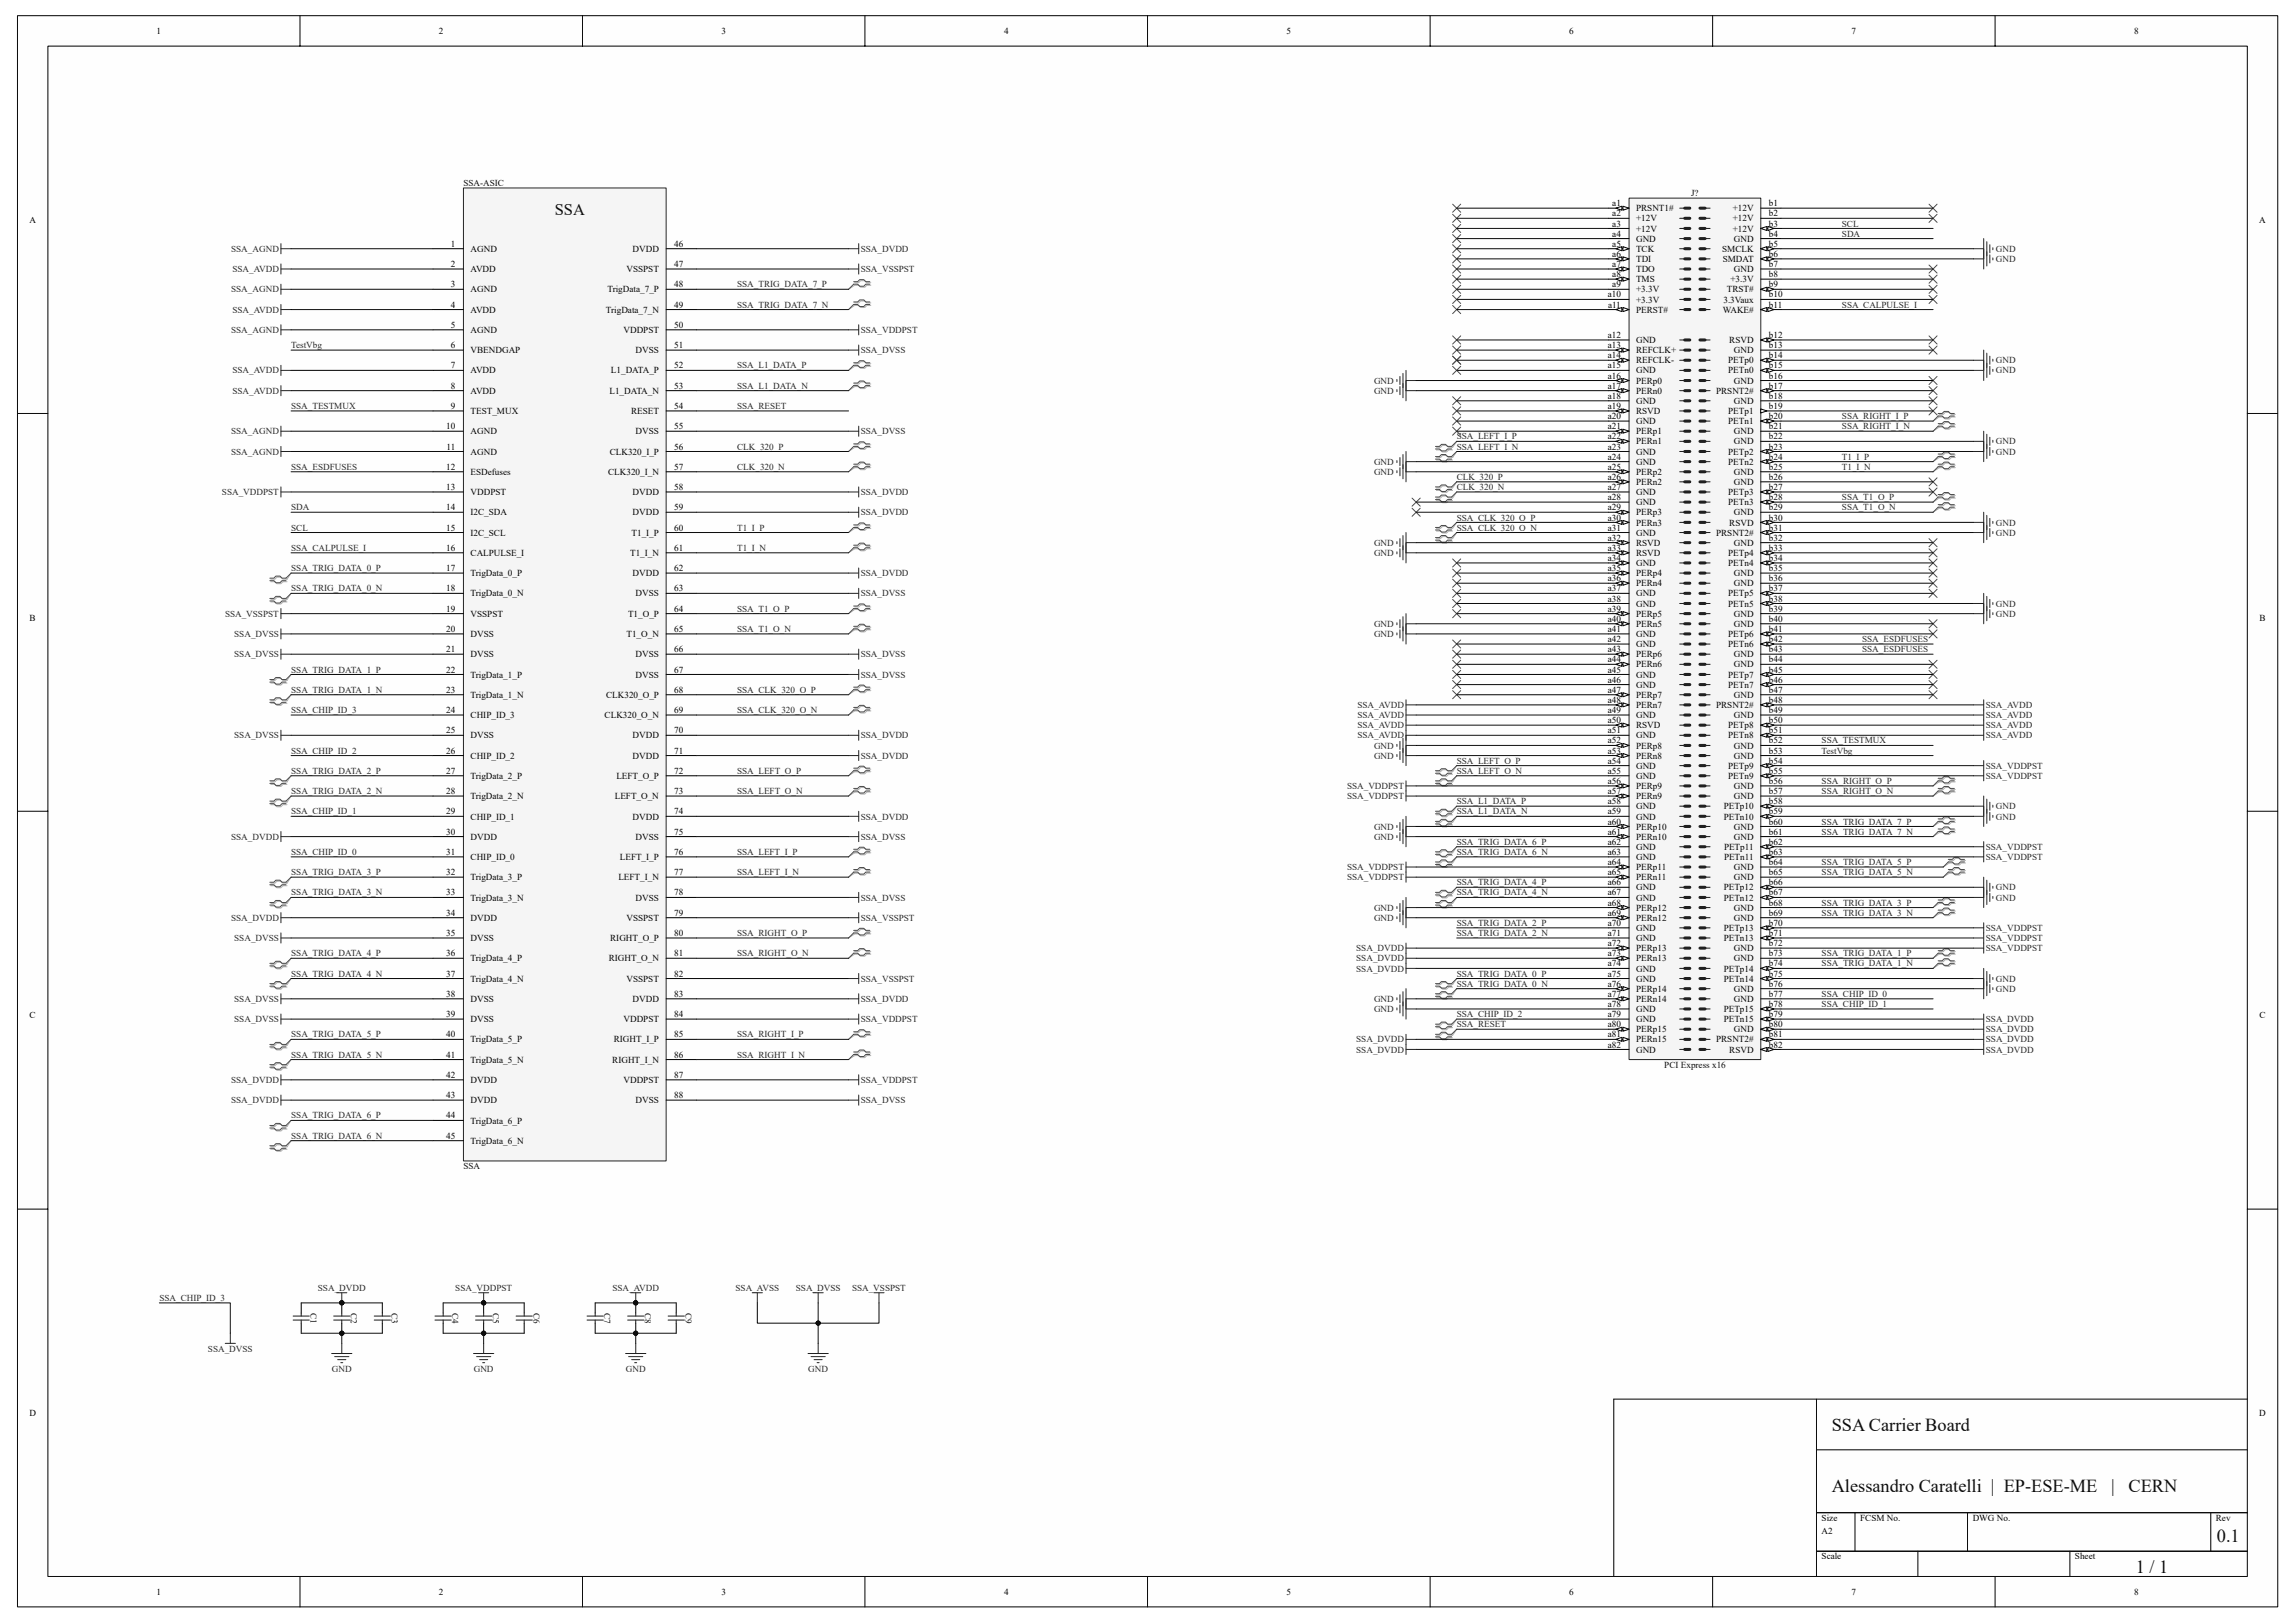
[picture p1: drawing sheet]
<svg xmlns="http://www.w3.org/2000/svg" width="594mm" height="420mm" viewBox="0 0 594 420" stroke-linecap="round" stroke-linejoin="round" font-family="sans-serif">
<defs><g id="words">
<g font-size="4.7" fill="#0e0e0e">
<text x="474.2" y="370.4">SSA Carrier Board</text>
<text x="474.2" y="386.1">Alessandro Caratelli | EP-ESE-ME</text>
<text x="546.5" y="386.1">|</text>
<text x="551" y="386.1">CERN</text>
<text x="573.9" y="399.2">0.1</text>
<text x="552.9" y="407.1">1 / 1</text>
</g>
<text font-size="4.3" fill="#0e0e0e" x="143.6" y="55.6">SSA</text>
<g font-size="2.4">
<text x="40.5" y="8.8">1</text>
<text x="113.6" y="8.8">2</text>
<text x="186.8" y="8.8">3</text>
<text x="259.9" y="8.8">4</text>
<text x="333" y="8.8">5</text>
<text x="406.2" y="8.8">6</text>
<text x="479.3" y="8.8">7</text>
<text x="552.4" y="8.8">8</text>
<text x="417.4" y="53.4">a1</text>
<text x="457.9" y="53.4">b1</text>
<text x="7.6" y="57.7">A</text>
<text x="417.4" y="56">a2</text>
<text x="417.4" y="58.7">a3</text>
<text x="423.5" y="54.7">PRSNT1#</text>
<text x="423.5" y="57.3">+12V</text>
<text x="423.5" y="60">+12V</text>
<text x="448.5" y="54.7">+12V</text>
<text x="448.5" y="57.3">+12V</text>
<text x="448.5" y="60">+12V</text>
<text x="457.9" y="56">b2</text>
<text x="457.9" y="58.7">b3</text>
<text x="584.8" y="57.7">A</text>
<text x="116.7" y="63.9">1</text>
<text x="121.8" y="65.2">AGND</text>
<text x="163.8" y="65.2">DVDD</text>
<text x="174.5" y="63.9">46</text>
<text x="417.4" y="61.3">a4</text>
<text x="417.4" y="63.9">a5</text>
<text x="423.5" y="62.6">GND</text>
<text x="423.5" y="65.2">TCK</text>
<text x="445.8" y="65.2">SMCLK</text>
<text x="448.8" y="62.6">GND</text>
<text x="457.9" y="63.9">b5</text>
<text x="457.9" y="61.3">b4</text>
<text x="116.7" y="69.1">2</text>
<text x="121.8" y="70.4">AVDD</text>
<text x="162.2" y="70.4">VSSPST</text>
<text x="174.5" y="69.1">47</text>
<text x="417.4" y="66.5">a6</text>
<text x="417.4" y="69.1">a7</text>
<text x="417.4" y="71.8">a8</text>
<text x="423.5" y="67.8">TDI</text>
<text x="423.5" y="70.4">TDO</text>
<text x="445.9" y="67.8">SMDAT</text>
<text x="448.8" y="70.4">GND</text>
<text x="457.9" y="66.5">b6</text>
<text x="457.9" y="71.8">b8</text>
<text x="457.9" y="69.1">b7</text>
<text x="116.7" y="74.4">3</text>
<text x="121.8" y="75.7">AGND</text>
<text x="157.3" y="75.7">TrigData_7_P</text>
<text x="174.5" y="74.4">48</text>
<text x="416.2" y="77">a10</text>
<text x="417.4" y="74.4">a9</text>
<text x="423.5" y="73.1">TMS</text>
<text x="423.5" y="75.7">+3.3V</text>
<text x="447" y="75.7">TRST#</text>
<text x="447.9" y="73.1">+3.3V</text>
<text x="457.9" y="74.4">b9</text>
<text x="457.9" y="77">b10</text>
<text x="116.7" y="79.6">4</text>
<text x="121.8" y="80.9">AVDD</text>
<text x="156.9" y="80.9">TrigData_7_N</text>
<text x="174.5" y="79.6">49</text>
<text x="416.3" y="79.6">a11</text>
<text x="423.5" y="78.3">+3.3V</text>
<text x="423.5" y="80.9">PERST#</text>
<text x="445.9" y="80.9">WAKE#</text>
<text x="446.1" y="78.3">3.3Vaux</text>
<text x="457.9" y="79.6">b11</text>
<text x="116.7" y="84.9">5</text>
<text x="121.8" y="86.2">AGND</text>
<text x="161.4" y="86.2">VDDPST</text>
<text x="174.5" y="84.9">50</text>
<text x="416.2" y="87.5">a12</text>
<text x="423.5" y="88.8">GND</text>
<text x="447.6" y="88.8">RSVD</text>
<text x="457.9" y="87.5">b12</text>
<text x="116.7" y="90.1">6</text>
<text x="116.7" y="95.4">7</text>
<text x="121.8" y="91.4">VBENDGAP</text>
<text x="164.5" y="91.4">DVSS</text>
<text x="174.5" y="90.1">51</text>
<text x="174.5" y="95.4">52</text>
<text x="416.2" y="90.1">a13</text>
<text x="416.2" y="92.8">a14</text>
<text x="416.2" y="95.4">a15</text>
<text x="423.5" y="91.4">REFCLK+</text>
<text x="423.5" y="94.1">REFCLK-</text>
<text x="447.4" y="94.1">PETp0</text>
<text x="448.8" y="91.4">GND</text>
<text x="457.9" y="90.1">b13</text>
<text x="457.9" y="92.8">b14</text>
<text x="457.9" y="95.4">b15</text>
<text x="116.7" y="100.6">8</text>
<text x="121.8" y="96.7">AVDD</text>
<text x="121.8" y="101.9">AVDD</text>
<text x="157.8" y="101.9">L1_DATA_N</text>
<text x="158.2" y="96.7">L1_DATA_P</text>
<text x="174.5" y="100.6">53</text>
<text x="416.2" y="98">a16</text>
<text x="416.2" y="100.6">a17</text>
<text x="423.5" y="96.7">GND</text>
<text x="423.5" y="99.3">PERp0</text>
<text x="423.5" y="101.9">PERn0</text>
<text x="444.2" y="101.9">PRSNT2#</text>
<text x="447.4" y="96.7">PETn0</text>
<text x="448.8" y="99.3">GND</text>
<text x="457.9" y="98">b16</text>
<text x="457.9" y="100.6">b17</text>
<text x="116.7" y="105.9">9</text>
<text x="121.8" y="107.2">TEST_MUX</text>
<text x="163.4" y="107.2">RESET</text>
<text x="174.5" y="105.9">54</text>
<text x="416.2" y="103.3">a18</text>
<text x="416.2" y="105.9">a19</text>
<text x="423.5" y="104.6">GND</text>
<text x="423.5" y="107.2">RSVD</text>
<text x="447.4" y="107.2">PETp1</text>
<text x="448.8" y="104.6">GND</text>
<text x="457.9" y="103.3">b18</text>
<text x="457.9" y="105.9">b19</text>
<text x="115.5" y="111.1">10</text>
<text x="121.8" y="112.4">AGND</text>
<text x="164.5" y="112.4">DVSS</text>
<text x="174.5" y="111.1">55</text>
<text x="416.2" y="108.5">a20</text>
<text x="416.2" y="111.1">a21</text>
<text x="416.2" y="113.7">a22</text>
<text x="423.5" y="109.8">GND</text>
<text x="423.5" y="112.4">PERp1</text>
<text x="447.4" y="109.8">PETn1</text>
<text x="448.8" y="112.4">GND</text>
<text x="457.9" y="108.5">b20</text>
<text x="457.9" y="111.1">b21</text>
<text x="457.9" y="113.7">b22</text>
<text x="115.6" y="116.4">11</text>
<text x="121.8" y="117.7">AGND</text>
<text x="157.8" y="117.7">CLK320_I_P</text>
<text x="174.5" y="116.4">56</text>
<text x="416.2" y="116.4">a23</text>
<text x="416.2" y="119">a24</text>
<text x="423.5" y="115.1">PERn1</text>
<text x="423.5" y="117.7">GND</text>
<text x="447.4" y="117.7">PETp2</text>
<text x="448.8" y="115.1">GND</text>
<text x="457.9" y="116.4">b23</text>
<text x="457.9" y="119">b24</text>
<text x="115.5" y="121.6">12</text>
<text x="121.8" y="122.9">ESDefuses</text>
<text x="157.4" y="122.9">CLK320_I_N</text>
<text x="174.5" y="121.6">57</text>
<text x="416.2" y="121.6">a25</text>
<text x="416.2" y="124.2">a26</text>
<text x="423.5" y="120.3">GND</text>
<text x="423.5" y="122.9">PERp2</text>
<text x="423.5" y="125.6">PERn2</text>
<text x="447.4" y="120.3">PETn2</text>
<text x="448.8" y="122.9">GND</text>
<text x="448.8" y="125.6">GND</text>
<text x="457.9" y="121.6">b25</text>
<text x="457.9" y="124.2">b26</text>
<text x="115.5" y="126.9">13</text>
<text x="121.8" y="128.2">VDDPST</text>
<text x="163.8" y="128.2">DVDD</text>
<text x="174.5" y="126.9">58</text>
<text x="416.2" y="126.9">a27</text>
<text x="416.2" y="129.5">a28</text>
<text x="423.5" y="128.2">GND</text>
<text x="423.5" y="130.8">GND</text>
<text x="447.4" y="128.2">PETp3</text>
<text x="447.4" y="130.8">PETn3</text>
<text x="457.9" y="126.9">b27</text>
<text x="457.9" y="129.5">b28</text>
<text x="115.5" y="132.1">14</text>
<text x="115.5" y="137.4">15</text>
<text x="121.8" y="133.4">I2C_SDA</text>
<text x="163.8" y="133.4">DVDD</text>
<text x="174.5" y="132.1">59</text>
<text x="174.5" y="137.4">60</text>
<text x="416.2" y="132.1">a29</text>
<text x="416.2" y="134.7">a30</text>
<text x="416.2" y="137.4">a31</text>
<text x="423.5" y="133.4">PERp3</text>
<text x="423.5" y="136.1">PERn3</text>
<text x="447.6" y="136.1">RSVD</text>
<text x="448.8" y="133.4">GND</text>
<text x="457.9" y="134.7">b30</text>
<text x="457.9" y="132.1">b29</text>
<text x="457.9" y="137.4">b31</text>
<text x="115.5" y="142.6">16</text>
<text x="121.8" y="138.7">I2C_SCL</text>
<text x="121.8" y="143.9">CALPULSE_I</text>
<text x="163.1" y="143.9">T1_I_N</text>
<text x="163.5" y="138.7">T1_I_P</text>
<text x="174.5" y="142.6">61</text>
<text x="416.2" y="140">a32</text>
<text x="416.2" y="142.6">a33</text>
<text x="423.5" y="138.7">GND</text>
<text x="423.5" y="141.3">RSVD</text>
<text x="423.5" y="143.9">RSVD</text>
<text x="444.2" y="138.7">PRSNT2#</text>
<text x="447.4" y="143.9">PETp4</text>
<text x="448.8" y="141.3">GND</text>
<text x="457.9" y="140">b32</text>
<text x="457.9" y="142.6">b33</text>
<text x="115.5" y="147.8">17</text>
<text x="121.8" y="149.2">TrigData_0_P</text>
<text x="163.8" y="149.2">DVDD</text>
<text x="174.5" y="147.8">62</text>
<text x="416.2" y="145.2">a34</text>
<text x="416.2" y="147.8">a35</text>
<text x="423.5" y="146.5">GND</text>
<text x="423.5" y="149.2">PERp4</text>
<text x="447.4" y="146.5">PETn4</text>
<text x="448.8" y="149.2">GND</text>
<text x="457.9" y="145.2">b34</text>
<text x="457.9" y="147.8">b35</text>
<text x="115.5" y="153.1">18</text>
<text x="121.8" y="154.4">TrigData_0_N</text>
<text x="164.5" y="154.4">DVSS</text>
<text x="174.5" y="153.1">63</text>
<text x="416.2" y="150.5">a36</text>
<text x="416.2" y="153.1">a37</text>
<text x="416.2" y="155.7">a38</text>
<text x="423.5" y="151.8">PERn4</text>
<text x="423.5" y="154.4">GND</text>
<text x="447.4" y="154.4">PETp5</text>
<text x="448.8" y="151.8">GND</text>
<text x="457.9" y="150.5">b36</text>
<text x="457.9" y="153.1">b37</text>
<text x="457.9" y="155.7">b38</text>
<text x="7.7" y="160.7">B</text>
<text x="115.5" y="158.3">19</text>
<text x="121.8" y="159.7">VSSPST</text>
<text x="162.6" y="159.7">T1_O_P</text>
<text x="174.5" y="158.3">64</text>
<text x="416.2" y="158.3">a39</text>
<text x="416.2" y="161">a40</text>
<text x="423.5" y="157">GND</text>
<text x="423.5" y="159.7">PERp5</text>
<text x="447.4" y="157">PETn5</text>
<text x="448.8" y="159.7">GND</text>
<text x="457.9" y="158.3">b39</text>
<text x="457.9" y="161">b40</text>
<text x="584.9" y="160.7">B</text>
<text x="115.5" y="163.6">20</text>
<text x="121.8" y="164.9">DVSS</text>
<text x="162.2" y="164.9">T1_O_N</text>
<text x="174.5" y="163.6">65</text>
<text x="416.2" y="163.6">a41</text>
<text x="416.2" y="166.2">a42</text>
<text x="423.5" y="162.3">PERn5</text>
<text x="423.5" y="164.9">GND</text>
<text x="423.5" y="167.5">GND</text>
<text x="447.4" y="164.9">PETp6</text>
<text x="447.4" y="167.5">PETn6</text>
<text x="448.8" y="162.3">GND</text>
<text x="457.9" y="163.6">b41</text>
<text x="457.9" y="166.2">b42</text>
<text x="115.5" y="168.8">21</text>
<text x="121.8" y="170.2">DVSS</text>
<text x="164.5" y="170.2">DVSS</text>
<text x="174.5" y="168.8">66</text>
<text x="416.2" y="168.8">a43</text>
<text x="416.2" y="171.5">a44</text>
<text x="423.5" y="170.2">PERp6</text>
<text x="423.5" y="172.8">PERn6</text>
<text x="448.8" y="170.2">GND</text>
<text x="448.8" y="172.8">GND</text>
<text x="457.9" y="168.8">b43</text>
<text x="457.9" y="171.5">b44</text>
<text x="115.5" y="174.1">22</text>
<text x="115.5" y="179.3">23</text>
<text x="121.8" y="175.4">TrigData_1_P</text>
<text x="164.5" y="175.4">DVSS</text>
<text x="174.5" y="174.1">67</text>
<text x="174.5" y="179.3">68</text>
<text x="416.2" y="174.1">a45</text>
<text x="416.2" y="176.7">a46</text>
<text x="416.2" y="179.3">a47</text>
<text x="423.5" y="175.4">GND</text>
<text x="423.5" y="178">GND</text>
<text x="447.4" y="175.4">PETp7</text>
<text x="447.4" y="178">PETn7</text>
<text x="457.9" y="174.1">b45</text>
<text x="457.9" y="176.7">b46</text>
<text x="457.9" y="179.3">b47</text>
<text x="115.5" y="184.6">24</text>
<text x="121.8" y="180.7">TrigData_1_N</text>
<text x="121.8" y="185.9">CHIP_ID_3</text>
<text x="156.5" y="185.9">CLK320_O_N</text>
<text x="156.9" y="180.7">CLK320_O_P</text>
<text x="174.5" y="184.6">69</text>
<text x="416.2" y="182">a48</text>
<text x="416.2" y="184.6">a49</text>
<text x="423.5" y="180.7">PERp7</text>
<text x="423.5" y="183.3">PERn7</text>
<text x="423.5" y="185.9">GND</text>
<text x="444.2" y="183.3">PRSNT2#</text>
<text x="448.8" y="180.7">GND</text>
<text x="448.8" y="185.9">GND</text>
<text x="457.9" y="184.6">b49</text>
<text x="457.9" y="182">b48</text>
<text x="115.5" y="189.8">25</text>
<text x="121.8" y="191.2">DVSS</text>
<text x="163.8" y="191.2">DVDD</text>
<text x="174.5" y="189.8">70</text>
<text x="416.2" y="187.2">a50</text>
<text x="416.2" y="189.8">a51</text>
<text x="423.5" y="188.5">RSVD</text>
<text x="423.5" y="191.2">GND</text>
<text x="447.4" y="188.5">PETp8</text>
<text x="447.4" y="191.2">PETn8</text>
<text x="457.9" y="187.2">b50</text>
<text x="457.9" y="189.8">b51</text>
<text x="115.5" y="195.1">26</text>
<text x="121.8" y="196.4">CHIP_ID_2</text>
<text x="163.8" y="196.4">DVDD</text>
<text x="174.5" y="195.1">71</text>
<text x="416.2" y="192.5">a52</text>
<text x="416.2" y="195.1">a53</text>
<text x="416.2" y="197.7">a54</text>
<text x="423.5" y="193.8">PERp8</text>
<text x="423.5" y="196.4">PERn8</text>
<text x="448.8" y="193.8">GND</text>
<text x="448.8" y="196.4">GND</text>
<text x="457.9" y="192.5">b52</text>
<text x="457.9" y="195.1">b53</text>
<text x="457.9" y="197.7">b54</text>
<text x="115.5" y="200.3">27</text>
<text x="121.8" y="201.7">TrigData_2_P</text>
<text x="159.5" y="201.7">LEFT_O_P</text>
<text x="174.5" y="200.3">72</text>
<text x="416.2" y="200.3">a55</text>
<text x="416.2" y="203">a56</text>
<text x="423.5" y="199">GND</text>
<text x="423.5" y="201.7">GND</text>
<text x="447.4" y="199">PETp9</text>
<text x="447.4" y="201.7">PETn9</text>
<text x="457.9" y="200.3">b55</text>
<text x="457.9" y="203">b56</text>
<text x="115.5" y="205.6">28</text>
<text x="121.8" y="206.9">TrigData_2_N</text>
<text x="159.1" y="206.9">LEFT_O_N</text>
<text x="174.5" y="205.6">73</text>
<text x="416.2" y="205.6">a57</text>
<text x="416.2" y="208.2">a58</text>
<text x="423.5" y="204.3">PERp9</text>
<text x="423.5" y="206.9">PERn9</text>
<text x="423.5" y="209.5">GND</text>
<text x="446.2" y="209.5">PETp10</text>
<text x="448.8" y="204.3">GND</text>
<text x="448.8" y="206.9">GND</text>
<text x="457.9" y="208.2">b58</text>
<text x="457.9" y="205.6">b57</text>
<text x="115.5" y="210.8">29</text>
<text x="121.8" y="212.2">CHIP_ID_1</text>
<text x="163.8" y="212.2">DVDD</text>
<text x="174.5" y="210.8">74</text>
<text x="416.2" y="210.8">a59</text>
<text x="416.2" y="213.5">a60</text>
<text x="423.5" y="212.2">GND</text>
<text x="423.5" y="214.8">PERp10</text>
<text x="446.2" y="212.2">PETn10</text>
<text x="448.8" y="214.8">GND</text>
<text x="457.9" y="210.8">b59</text>
<text x="457.9" y="213.5">b60</text>
<text x="115.5" y="216.1">30</text>
<text x="115.5" y="221.3">31</text>
<text x="121.8" y="217.4">DVDD</text>
<text x="164.5" y="217.4">DVSS</text>
<text x="174.5" y="216.1">75</text>
<text x="174.5" y="221.3">76</text>
<text x="416.2" y="216.1">a61</text>
<text x="416.2" y="218.7">a62</text>
<text x="416.2" y="221.3">a63</text>
<text x="423.5" y="217.4">PERn10</text>
<text x="423.5" y="220">GND</text>
<text x="446.3" y="220">PETp11</text>
<text x="448.8" y="217.4">GND</text>
<text x="457.9" y="216.1">b61</text>
<text x="457.9" y="218.7">b62</text>
<text x="457.9" y="221.3">b63</text>
<text x="115.5" y="226.6">32</text>
<text x="121.8" y="222.6">CHIP_ID_0</text>
<text x="121.8" y="227.9">TrigData_3_P</text>
<text x="160.1" y="227.9">LEFT_I_N</text>
<text x="160.5" y="222.6">LEFT_I_P</text>
<text x="174.5" y="226.6">77</text>
<text x="416.2" y="223.9">a64</text>
<text x="416.2" y="226.6">a65</text>
<text x="423.5" y="222.6">GND</text>
<text x="423.5" y="225.3">PERp11</text>
<text x="423.5" y="227.9">PERn11</text>
<text x="446.3" y="222.6">PETn11</text>
<text x="448.8" y="225.3">GND</text>
<text x="448.8" y="227.9">GND</text>
<text x="457.9" y="223.9">b64</text>
<text x="457.9" y="226.6">b65</text>
<text x="115.5" y="231.8">33</text>
<text x="121.8" y="233.1">TrigData_3_N</text>
<text x="164.5" y="233.1">DVSS</text>
<text x="174.5" y="231.8">78</text>
<text x="416.2" y="229.2">a66</text>
<text x="416.2" y="231.8">a67</text>
<text x="423.5" y="230.5">GND</text>
<text x="423.5" y="233.1">GND</text>
<text x="446.2" y="230.5">PETp12</text>
<text x="446.2" y="233.1">PETn12</text>
<text x="457.9" y="229.2">b66</text>
<text x="457.9" y="231.8">b67</text>
<text x="115.5" y="237.1">34</text>
<text x="121.8" y="238.4">DVDD</text>
<text x="162.2" y="238.4">VSSPST</text>
<text x="174.5" y="237.1">79</text>
<text x="416.2" y="234.4">a68</text>
<text x="416.2" y="237.1">a69</text>
<text x="416.2" y="239.7">a70</text>
<text x="423.5" y="235.8">PERp12</text>
<text x="423.5" y="238.4">PERn12</text>
<text x="448.8" y="235.8">GND</text>
<text x="448.8" y="238.4">GND</text>
<text x="457.9" y="239.7">b70</text>
<text x="457.9" y="234.4">b68</text>
<text x="457.9" y="237.1">b69</text>
<text x="115.5" y="242.3">35</text>
<text x="121.8" y="243.6">DVSS</text>
<text x="158" y="243.6">RIGHT_O_P</text>
<text x="174.5" y="242.3">80</text>
<text x="416.2" y="242.3">a71</text>
<text x="416.2" y="244.9">a72</text>
<text x="423.5" y="241">GND</text>
<text x="423.5" y="243.6">GND</text>
<text x="446.2" y="241">PETp13</text>
<text x="446.2" y="243.6">PETn13</text>
<text x="457.9" y="242.3">b71</text>
<text x="457.9" y="244.9">b72</text>
<text x="115.5" y="247.6">36</text>
<text x="121.8" y="248.9">TrigData_4_P</text>
<text x="157.6" y="248.9">RIGHT_O_N</text>
<text x="174.5" y="247.6">81</text>
<text x="416.2" y="247.6">a73</text>
<text x="416.2" y="250.2">a74</text>
<text x="423.5" y="246.3">PERp13</text>
<text x="423.5" y="248.9">PERn13</text>
<text x="423.5" y="251.5">GND</text>
<text x="446.2" y="251.5">PETp14</text>
<text x="448.8" y="246.3">GND</text>
<text x="448.8" y="248.9">GND</text>
<text x="457.9" y="250.2">b74</text>
<text x="457.9" y="247.6">b73</text>
<text x="115.5" y="252.8">37</text>
<text x="121.8" y="254.1">TrigData_4_N</text>
<text x="162.2" y="254.1">VSSPST</text>
<text x="174.5" y="252.8">82</text>
<text x="416.2" y="252.8">a75</text>
<text x="416.2" y="255.4">a76</text>
<text x="423.5" y="254.1">GND</text>
<text x="423.5" y="256.8">PERp14</text>
<text x="446.2" y="254.1">PETn14</text>
<text x="448.8" y="256.8">GND</text>
<text x="457.9" y="252.8">b75</text>
<text x="457.9" y="255.4">b76</text>
<text x="7.7" y="263.6">C</text>
<text x="115.5" y="258.1">38</text>
<text x="115.5" y="263.3">39</text>
<text x="121.8" y="259.4">DVSS</text>
<text x="163.8" y="259.4">DVDD</text>
<text x="174.5" y="263.3">84</text>
<text x="174.5" y="258.1">83</text>
<text x="416.2" y="258.1">a77</text>
<text x="416.2" y="260.7">a78</text>
<text x="416.2" y="263.3">a79</text>
<text x="423.5" y="259.4">PERn14</text>
<text x="423.5" y="262">GND</text>
<text x="446.2" y="262">PETp15</text>
<text x="448.8" y="259.4">GND</text>
<text x="457.9" y="260.7">b78</text>
<text x="457.9" y="263.3">b79</text>
<text x="457.9" y="258.1">b77</text>
<text x="584.9" y="263.6">C</text>
<text x="115.5" y="268.6">40</text>
<text x="121.8" y="264.6">DVSS</text>
<text x="121.8" y="269.9">TrigData_5_P</text>
<text x="158.9" y="269.9">RIGHT_I_P</text>
<text x="161.4" y="264.6">VDDPST</text>
<text x="174.5" y="268.6">85</text>
<text x="416.2" y="265.9">a80</text>
<text x="416.2" y="268.6">a81</text>
<text x="423.5" y="264.6">GND</text>
<text x="423.5" y="267.3">PERp15</text>
<text x="423.5" y="269.9">PERn15</text>
<text x="444.2" y="269.9">PRSNT2#</text>
<text x="446.2" y="264.6">PETn15</text>
<text x="448.8" y="267.3">GND</text>
<text x="457.9" y="265.9">b80</text>
<text x="457.9" y="268.6">b81</text>
<text x="115.5" y="273.8">41</text>
<text x="121.8" y="275.1">TrigData_5_N</text>
<text x="158.5" y="275.1">RIGHT_I_N</text>
<text x="174.5" y="273.8">86</text>
<text x="416.2" y="271.2">a82</text>
<text x="423.5" y="272.5">GND</text>
<text x="447.6" y="272.5">RSVD</text>
<text x="457.9" y="271.2">b82</text>
<text x="115.5" y="279.1">42</text>
<text x="121.8" y="280.4">DVDD</text>
<text x="161.4" y="280.4">VDDPST</text>
<text x="174.5" y="279.1">87</text>
<text x="115.5" y="284.3">43</text>
<text x="121.8" y="285.6">DVDD</text>
<text x="164.5" y="285.6">DVSS</text>
<text x="174.5" y="284.3">88</text>
<text x="115.5" y="289.5">44</text>
<text x="121.8" y="290.9">TrigData_6_P</text>
<text x="115.5" y="294.8">45</text>
<text x="121.8" y="296.1">TrigData_6_N</text>
<text x="7.6" y="366.6">D</text>
<text x="584.8" y="366.6">D</text>
<text x="471.5" y="393.7">Size</text>
<text x="481.5" y="393.7">FCSM No.</text>
<text x="510.6" y="393.7">DWG No.</text>
<text x="573.6" y="393.7">Rev</text>
<text x="471.5" y="397.1">A2</text>
<text x="471.5" y="403.7">Scale</text>
<text x="537.1" y="403.7">Sheet</text>
<text x="40.5" y="412.9">1</text>
<text x="113.6" y="412.9">2</text>
<text x="186.8" y="412.9">3</text>
<text x="259.9" y="412.9">4</text>
<text x="333" y="412.9">5</text>
<text x="406.2" y="412.9">6</text>
<text x="479.3" y="412.9">7</text>
<text x="552.4" y="412.9">8</text>
</g>
<g font-size="2.4" fill="#0e0e0e">
<text x="120" y="48.2">SSA-ASIC</text>
<text x="437.8" y="50.8">J?</text>
<text x="430.8" y="276.4">PCI Express x16</text>
<text x="120" y="302.7">SSA</text>
<text x="80.3" y="340" transform="rotate(90 80.3 340)">C1</text>
<text x="90.8" y="339.9" transform="rotate(90 90.8 339.9)">C2</text>
<text x="101.3" y="339.9" transform="rotate(90 101.3 339.9)">C3</text>
<text x="117.1" y="339.9" transform="rotate(90 117.1 339.9)">C4</text>
<text x="127.6" y="339.9" transform="rotate(90 127.6 339.9)">C5</text>
<text x="138.1" y="339.9" transform="rotate(90 138.1 339.9)">C6</text>
<text x="156.4" y="339.9" transform="rotate(90 156.4 339.9)">C7</text>
<text x="166.9" y="339.9" transform="rotate(90 166.9 339.9)">C8</text>
<text x="177.4" y="339.9" transform="rotate(90 177.4 339.9)">C9</text>
</g>
<g font-size="2.4" fill="#262626">
<text x="476.8" y="58.7">SCL</text>
<text x="59.8" y="65.2">SSA_AGND</text>
<text x="222.8" y="65.2">SSA_DVDD</text>
<text x="476.8" y="61.3">SDA</text>
<text x="516.7" y="65.2">GND</text>
<text x="60.1" y="70.4">SSA_AVDD</text>
<text x="222.8" y="70.4">SSA_VSSPST</text>
<text x="516.7" y="67.8">GND</text>
<text x="59.8" y="75.7">SSA_AGND</text>
<text x="190.8" y="74.4">SSA_TRIG_DATA_7_P</text>
<text x="60.1" y="80.9">SSA_AVDD</text>
<text x="190.8" y="79.6">SSA_TRIG_DATA_7_N</text>
<text x="476.8" y="79.6">SSA_CALPULSE_I</text>
<text x="59.8" y="86.2">SSA_AGND</text>
<text x="222.8" y="86.2">SSA_VDDPST</text>
<text x="75.4" y="90.1">TestVbg</text>
<text x="190.8" y="95.4">SSA_L1_DATA_P</text>
<text x="222.8" y="91.4">SSA_DVSS</text>
<text x="516.7" y="94.1">GND</text>
<text x="60.1" y="96.7">SSA_AVDD</text>
<text x="60.1" y="101.9">SSA_AVDD</text>
<text x="190.8" y="100.6">SSA_L1_DATA_N</text>
<text x="355.7" y="99.3">GND</text>
<text x="355.7" y="101.9">GND</text>
<text x="516.7" y="96.7">GND</text>
<text x="75.4" y="105.9">SSA_TESTMUX</text>
<text x="190.8" y="105.9">SSA_RESET</text>
<text x="59.8" y="112.4">SSA_AGND</text>
<text x="222.8" y="112.4">SSA_DVSS</text>
<text x="377.1" y="113.7">SSA_LEFT_I_P</text>
<text x="476.8" y="108.5">SSA_RIGHT_I_P</text>
<text x="476.8" y="111.1">SSA_RIGHT_I_N</text>
<text x="59.8" y="117.7">SSA_AGND</text>
<text x="190.8" y="116.4">CLK_320_P</text>
<text x="377.1" y="116.4">SSA_LEFT_I_N</text>
<text x="476.8" y="119">T1_I_P</text>
<text x="516.7" y="115.1">GND</text>
<text x="516.7" y="117.7">GND</text>
<text x="75.4" y="121.6">SSA_ESDFUSES</text>
<text x="190.8" y="121.6">CLK_320_N</text>
<text x="355.7" y="120.3">GND</text>
<text x="355.7" y="122.9">GND</text>
<text x="377.1" y="124.2">CLK_320_P</text>
<text x="476.8" y="121.6">T1_I_N</text>
<text x="57.5" y="128.2">SSA_VDDPST</text>
<text x="222.8" y="128.2">SSA_DVDD</text>
<text x="377.1" y="126.9">CLK_320_N</text>
<text x="476.8" y="129.5">SSA_T1_O_P</text>
<text x="75.4" y="137.4">SCL</text>
<text x="75.4" y="132.1">SDA</text>
<text x="190.8" y="137.4">T1_I_P</text>
<text x="222.8" y="133.4">SSA_DVDD</text>
<text x="377.1" y="134.7">SSA_CLK_320_O_P</text>
<text x="377.1" y="137.4">SSA_CLK_320_O_N</text>
<text x="476.8" y="132.1">SSA_T1_O_N</text>
<text x="516.7" y="136.1">GND</text>
<text x="75.4" y="142.6">SSA_CALPULSE_I</text>
<text x="190.8" y="142.6">T1_I_N</text>
<text x="355.7" y="141.3">GND</text>
<text x="355.7" y="143.9">GND</text>
<text x="516.7" y="138.7">GND</text>
<text x="75.4" y="147.8">SSA_TRIG_DATA_0_P</text>
<text x="222.8" y="149.2">SSA_DVDD</text>
<text x="75.4" y="153.1">SSA_TRIG_DATA_0_N</text>
<text x="222.8" y="154.4">SSA_DVSS</text>
<text x="58.2" y="159.7">SSA_VSSPST</text>
<text x="190.8" y="158.3">SSA_T1_O_P</text>
<text x="516.7" y="157">GND</text>
<text x="516.7" y="159.7">GND</text>
<text x="60.6" y="164.9">SSA_DVSS</text>
<text x="190.8" y="163.6">SSA_T1_O_N</text>
<text x="355.7" y="162.3">GND</text>
<text x="355.7" y="164.9">GND</text>
<text x="482" y="166.2">SSA_ESDFUSES</text>
<text x="60.6" y="170.2">SSA_DVSS</text>
<text x="222.8" y="170.2">SSA_DVSS</text>
<text x="482" y="168.8">SSA_ESDFUSES</text>
<text x="75.4" y="174.1">SSA_TRIG_DATA_1_P</text>
<text x="75.4" y="179.3">SSA_TRIG_DATA_1_N</text>
<text x="190.8" y="179.3">SSA_CLK_320_O_P</text>
<text x="222.8" y="175.4">SSA_DVSS</text>
<text x="75.4" y="184.6">SSA_CHIP_ID_3</text>
<text x="190.8" y="184.6">SSA_CLK_320_O_N</text>
<text x="351.4" y="183.3">SSA_AVDD</text>
<text x="351.4" y="185.9">SSA_AVDD</text>
<text x="514" y="183.3">SSA_AVDD</text>
<text x="514" y="185.9">SSA_AVDD</text>
<text x="60.6" y="191.2">SSA_DVSS</text>
<text x="222.8" y="191.2">SSA_DVDD</text>
<text x="351.4" y="188.5">SSA_AVDD</text>
<text x="351.4" y="191.2">SSA_AVDD</text>
<text x="514" y="188.5">SSA_AVDD</text>
<text x="514" y="191.2">SSA_AVDD</text>
<text x="75.4" y="195.1">SSA_CHIP_ID_2</text>
<text x="222.8" y="196.4">SSA_DVDD</text>
<text x="355.7" y="193.8">GND</text>
<text x="355.7" y="196.4">GND</text>
<text x="377.1" y="197.7">SSA_LEFT_O_P</text>
<text x="471.5" y="195.1">TestVbg</text>
<text x="471.5" y="192.5">SSA_TESTMUX</text>
<text x="75.4" y="200.3">SSA_TRIG_DATA_2_P</text>
<text x="190.8" y="200.3">SSA_LEFT_O_P</text>
<text x="377.1" y="200.3">SSA_LEFT_O_N</text>
<text x="471.5" y="203">SSA_RIGHT_O_P</text>
<text x="514" y="199">SSA_VDDPST</text>
<text x="514" y="201.7">SSA_VDDPST</text>
<text x="75.4" y="205.6">SSA_TRIG_DATA_2_N</text>
<text x="190.8" y="205.6">SSA_LEFT_O_N</text>
<text x="348.7" y="206.9">SSA_VDDPST</text>
<text x="348.7" y="204.3">SSA_VDDPST</text>
<text x="377.1" y="208.2">SSA_L1_DATA_P</text>
<text x="471.5" y="205.6">SSA_RIGHT_O_N</text>
<text x="516.7" y="209.5">GND</text>
<text x="75.4" y="210.8">SSA_CHIP_ID_1</text>
<text x="222.8" y="212.2">SSA_DVDD</text>
<text x="355.7" y="214.8">GND</text>
<text x="377.1" y="210.8">SSA_L1_DATA_N</text>
<text x="471.5" y="213.5">SSA_TRIG_DATA_7_P</text>
<text x="516.7" y="212.2">GND</text>
<text x="59.8" y="217.4">SSA_DVDD</text>
<text x="75.4" y="221.3">SSA_CHIP_ID_0</text>
<text x="190.8" y="221.3">SSA_LEFT_I_P</text>
<text x="222.8" y="217.4">SSA_DVSS</text>
<text x="355.7" y="217.4">GND</text>
<text x="377.1" y="218.7">SSA_TRIG_DATA_6_P</text>
<text x="377.1" y="221.3">SSA_TRIG_DATA_6_N</text>
<text x="471.5" y="216.1">SSA_TRIG_DATA_7_N</text>
<text x="514" y="220">SSA_VDDPST</text>
<text x="75.4" y="226.6">SSA_TRIG_DATA_3_P</text>
<text x="190.8" y="226.6">SSA_LEFT_I_N</text>
<text x="348.7" y="225.3">SSA_VDDPST</text>
<text x="348.7" y="227.9">SSA_VDDPST</text>
<text x="471.5" y="223.9">SSA_TRIG_DATA_5_P</text>
<text x="471.5" y="226.6">SSA_TRIG_DATA_5_N</text>
<text x="514" y="222.6">SSA_VDDPST</text>
<text x="75.4" y="231.8">SSA_TRIG_DATA_3_N</text>
<text x="222.8" y="233.1">SSA_DVSS</text>
<text x="377.1" y="229.2">SSA_TRIG_DATA_4_P</text>
<text x="377.1" y="231.8">SSA_TRIG_DATA_4_N</text>
<text x="516.7" y="230.5">GND</text>
<text x="516.7" y="233.1">GND</text>
<text x="59.8" y="238.4">SSA_DVDD</text>
<text x="222.8" y="238.4">SSA_VSSPST</text>
<text x="355.7" y="235.8">GND</text>
<text x="355.7" y="238.4">GND</text>
<text x="377.1" y="239.7">SSA_TRIG_DATA_2_P</text>
<text x="471.5" y="234.4">SSA_TRIG_DATA_3_P</text>
<text x="471.5" y="237.1">SSA_TRIG_DATA_3_N</text>
<text x="60.6" y="243.6">SSA_DVSS</text>
<text x="190.8" y="242.3">SSA_RIGHT_O_P</text>
<text x="377.1" y="242.3">SSA_TRIG_DATA_2_N</text>
<text x="514" y="241">SSA_VDDPST</text>
<text x="514" y="243.6">SSA_VDDPST</text>
<text x="75.4" y="247.6">SSA_TRIG_DATA_4_P</text>
<text x="190.8" y="247.6">SSA_RIGHT_O_N</text>
<text x="351.1" y="251.5">SSA_DVDD</text>
<text x="351.1" y="248.9">SSA_DVDD</text>
<text x="351.1" y="246.3">SSA_DVDD</text>
<text x="471.5" y="247.6">SSA_TRIG_DATA_1_P</text>
<text x="471.5" y="250.2">SSA_TRIG_DATA_1_N</text>
<text x="514" y="246.3">SSA_VDDPST</text>
<text x="75.4" y="252.8">SSA_TRIG_DATA_4_N</text>
<text x="222.8" y="254.1">SSA_VSSPST</text>
<text x="377.1" y="252.8">SSA_TRIG_DATA_0_P</text>
<text x="377.1" y="255.4">SSA_TRIG_DATA_0_N</text>
<text x="516.7" y="254.1">GND</text>
<text x="516.7" y="256.8">GND</text>
<text x="60.6" y="259.4">SSA_DVSS</text>
<text x="222.8" y="259.4">SSA_DVDD</text>
<text x="355.7" y="262">GND</text>
<text x="355.7" y="259.4">GND</text>
<text x="377.1" y="263.3">SSA_CHIP_ID_2</text>
<text x="471.5" y="258.1">SSA_CHIP_ID_0</text>
<text x="471.5" y="260.7">SSA_CHIP_ID_1</text>
<text x="60.6" y="264.6">SSA_DVSS</text>
<text x="75.4" y="268.6">SSA_TRIG_DATA_5_P</text>
<text x="190.8" y="268.6">SSA_RIGHT_I_P</text>
<text x="222.8" y="264.6">SSA_VDDPST</text>
<text x="351.1" y="269.9">SSA_DVDD</text>
<text x="377.1" y="265.9">SSA_RESET</text>
<text x="514" y="269.9">SSA_DVDD</text>
<text x="514" y="267.3">SSA_DVDD</text>
<text x="514" y="264.6">SSA_DVDD</text>
<text x="75.4" y="273.8">SSA_TRIG_DATA_5_N</text>
<text x="190.8" y="273.8">SSA_RIGHT_I_N</text>
<text x="351.1" y="272.5">SSA_DVDD</text>
<text x="514" y="272.5">SSA_DVDD</text>
<text x="59.8" y="280.4">SSA_DVDD</text>
<text x="222.8" y="280.4">SSA_VDDPST</text>
<text x="59.8" y="285.6">SSA_DVDD</text>
<text x="222.8" y="285.6">SSA_DVSS</text>
<text x="75.4" y="289.5">SSA_TRIG_DATA_6_P</text>
<text x="75.4" y="294.8">SSA_TRIG_DATA_6_N</text>
<text x="82.3" y="334.2">SSA_DVDD</text>
<text x="117.8" y="334.2">SSA_VDDPST</text>
<text x="158.5" y="334.2">SSA_AVDD</text>
<text x="190.4" y="334.2">SSA_AVSS</text>
<text x="206" y="334.2">SSA_DVSS</text>
<text x="220.5" y="334.2">SSA_VSSPST</text>
<text x="41.2" y="336.8">SSA_CHIP_ID_3</text>
<text x="53.8" y="349.9">SSA_DVSS</text>
<text x="85.9" y="355.2">GND</text>
<text x="122.7" y="355.2">GND</text>
<text x="162" y="355.2">GND</text>
<text x="209.2" y="355.2">GND</text>
</g>
</g></defs>
<path d="M4.5 4.1h585.1v411.9h-585.1z" fill="#fefefe"/>
<path d="M4.5 4.1h585.1v411.9h-585.1z" fill="none" stroke="#000" stroke-width=".26"/>
<path d="M12.4 12h569.3v396.1h-569.3z" fill="#fefefe"/>
<g fill="none" stroke="#000" stroke-width=".26">
<path d="M12.4 11.9h569.3v396.2h-569.3zM77.7 4v7.9M150.8 4v7.9M223.9 4v7.9M297 4v7.9M370.2 4v7.9M443.3 4v7.9M516.4 4v7.9M4.5 107h7.9M581.7 107h7.9M4.5 210h7.9M581.7 210h7.9"/>
<path d="M4.5 313h7.9M581.7 313h7.9M470.2 362.2v45.9M470.2 375.3h111.5M581.7 362.2h-164v45.9M470.2 391.6h111.5M480.2 391.6v10M509.3 391.6v10M572.3 391.6v10M77.7 408.1v7.9M150.8 408.1v7.9M223.9 408.1v7.9"/>
<path d="M297 408.1v7.9M370.2 408.1v7.9M443.3 408.1v7.9M470.2 401.6h111.5M496.5 401.6v6.5M516.4 408.1v7.9M535.8 401.6v6.5"/>
</g>
<path d="M421.7 51.3h34.1v223h-34.1z" fill="#f5f5f5"/>
<path d="M421.7 51.3h34.1v223h-34.1z" fill="none" stroke="#262626" stroke-width=".26"/>
<path d="M416.4 53.9h5.3" fill="none" stroke="#000" stroke-width=".26"/>
<path d="M420.1 53.4l1.6 .5-1.6 .5z" fill="#fefefe"/>
<path d="M420.1 53.4l1.6 .5-1.6 .5z" fill="none" stroke="#000" stroke-width=".26"/>
<path d="M418.3 53.9l1.5-.5v1z" fill="#fefefe"/>
<path d="M416.4 56.5h5.3M416.4 59.1h5.3M418.3 53.9l1.5-.5v1zM416.4 61.8h5.3M416.4 64.4h5.3" fill="none" stroke="#000" stroke-width=".26"/>
<path d="M420.1 63.9l1.6 .5-1.6 .5z" fill="#fefefe"/>
<path d="M420.1 63.9l1.6 .5-1.6 .5z" fill="none" stroke="#000" stroke-width=".26"/>
<path d="M418.3 64.4l1.5-.5v1z" fill="#fefefe"/>
<path d="M416.4 67h5.3M418.3 64.4l1.5-.5v1z" fill="none" stroke="#000" stroke-width=".26"/>
<path d="M420.1 66.5l1.6 .5-1.6 .5z" fill="#fefefe"/>
<path d="M420.1 66.5l1.6 .5-1.6 .5z" fill="none" stroke="#000" stroke-width=".26"/>
<path d="M418.3 67l1.5-.5v1z" fill="#fefefe"/>
<path d="M416.4 69.6h5.3M418.3 67l1.5-.5v1z" fill="none" stroke="#000" stroke-width=".26"/>
<path d="M420.1 69.1l1.6 .5-1.6 .6z" fill="#fefefe"/>
<path d="M420.1 69.1l1.6 .5-1.6 .6z" fill="none" stroke="#000" stroke-width=".26"/>
<path d="M418.3 69.6l1.5-.5v1.1z" fill="#fefefe"/>
<path d="M416.4 72.3h5.3M418.3 69.6l1.5-.5v1.1z" fill="none" stroke="#000" stroke-width=".26"/>
<path d="M420.1 71.7l1.6 .6-1.6 .5z" fill="#fefefe"/>
<path d="M420.1 71.7l1.6 .6-1.6 .5z" fill="none" stroke="#000" stroke-width=".26"/>
<path d="M418.3 72.3l1.5-.6v1.1z" fill="#fefefe"/>
<path d="M416.4 74.9h5.3M416.4 77.5h5.3M418.3 72.3l1.5-.6v1.1zM416.4 80.1h5.3" fill="none" stroke="#000" stroke-width=".26"/>
<path d="M420.1 79.6l1.6 .5-1.6 .6z" fill="#fefefe"/>
<path d="M420.1 79.6l1.6 .5-1.6 .6z" fill="none" stroke="#000" stroke-width=".26"/>
<path d="M418.3 80.1l1.5-.5v1.1z" fill="#fefefe"/>
<path d="M416.4 88h5.3M416.4 90.6h5.3M418.3 80.1l1.5-.5v1.1z" fill="none" stroke="#000" stroke-width=".26"/>
<path d="M420.1 90.1l1.6 .5-1.6 .6z" fill="#fefefe"/>
<path d="M420.1 90.1l1.6 .5-1.6 .6z" fill="none" stroke="#000" stroke-width=".26"/>
<path d="M418.3 90.6l1.5-.5v1.1z" fill="#fefefe"/>
<path d="M416.4 93.3h5.3M418.3 90.6l1.5-.5v1.1z" fill="none" stroke="#000" stroke-width=".26"/>
<path d="M420.1 92.7l1.6 .6-1.6 .5z" fill="#fefefe"/>
<path d="M420.1 92.7l1.6 .6-1.6 .5z" fill="none" stroke="#000" stroke-width=".26"/>
<path d="M418.3 93.3l1.5-.6v1.1z" fill="#fefefe"/>
<path d="M416.4 95.9h5.3M416.4 98.5h5.3M418.3 93.3l1.5-.6v1.1z" fill="none" stroke="#000" stroke-width=".26"/>
<path d="M420.1 98l1.6 .5-1.6 .5z" fill="#fefefe"/>
<path d="M420.1 98l1.6 .5-1.6 .5z" fill="none" stroke="#000" stroke-width=".26"/>
<path d="M418.3 98.5l1.5-.5v1z" fill="#fefefe"/>
<path d="M418.3 98.5l1.5-.5v1zM416.4 101.1h5.3" fill="none" stroke="#000" stroke-width=".26"/>
<path d="M420.1 100.6l1.6 .5-1.6 .6z" fill="#fefefe"/>
<path d="M420.1 100.6l1.6 .5-1.6 .6z" fill="none" stroke="#000" stroke-width=".26"/>
<path d="M418.3 101.1l1.5-.5v1.1z" fill="#fefefe"/>
<path d="M455.8 53.9h5.2M455.8 56.5h5.2M455.8 59.1h5.2M416.4 103.8h5.3M418.3 101.1l1.5-.5v1.1z" fill="none" stroke="#000" stroke-width=".26"/>
<path d="M434.8 53.9h1.3M434.8 56.5h1.3M434.8 59.1h1.3M434.8 61.8h1.3" fill="none" stroke="#1c1c1c" stroke-width=".26"/>
<path d="M436.1 53.9h1.3M436.1 56.5h1.3M436.1 59.1h1.3M436.1 61.8h1.3" fill="none" stroke="#1c1c1c" stroke-width=".79"/>
<path d="M455.8 59.1l1.6-.5v1.1z" fill="#fefefe"/>
<path d="M455.8 59.1l1.6-.5v1.1z" fill="none" stroke="#000" stroke-width=".26"/>
<path d="M457.6 58.6l1.6 .5-1.6 .6z" fill="#fefefe"/>
<path d="M457.6 58.6l1.6 .5-1.6 .6zM455.8 61.8h5.2M455.8 64.4h5.2" fill="none" stroke="#000" stroke-width=".26"/>
<path d="M455.8 64.4l1.6-.5v1z" fill="#fefefe"/>
<path d="M455.8 64.4l1.6-.5v1z" fill="none" stroke="#000" stroke-width=".26"/>
<path d="M457.6 63.9l1.6 .5-1.6 .5z" fill="#fefefe"/>
<path d="M455.8 67h5.2M457.6 63.9l1.6 .5-1.6 .5z" fill="none" stroke="#000" stroke-width=".26"/>
<path d="M455.8 67l1.6-.5v1z" fill="#fefefe"/>
<path d="M455.8 67l1.6-.5v1z" fill="none" stroke="#000" stroke-width=".26"/>
<path d="M457.6 66.5l1.6 .5-1.6 .5z" fill="#fefefe"/>
<path d="M455.8 69.6h5.2M455.8 72.3h5.2M455.8 74.9h5.2M457.6 66.5l1.6 .5-1.6 .5z" fill="none" stroke="#000" stroke-width=".26"/>
<path d="M455.8 74.9l1.6-.5v1z" fill="#fefefe"/>
<path d="M455.8 74.9l1.6-.5v1z" fill="none" stroke="#000" stroke-width=".26"/>
<path d="M457.6 74.4l1.6 .5-1.6 .5z" fill="#fefefe"/>
<path d="M455.8 77.5h5.2M457.6 74.4l1.6 .5-1.6 .5zM455.8 80.1h5.2" fill="none" stroke="#000" stroke-width=".26"/>
<path d="M455.8 80.1l1.6-.5v1.1z" fill="#fefefe"/>
<path d="M455.8 80.1l1.6-.5v1.1z" fill="none" stroke="#000" stroke-width=".26"/>
<path d="M457.6 79.6l1.6 .5-1.6 .6z" fill="#fefefe"/>
<path d="M457.6 79.6l1.6 .5-1.6 .6zM455.8 88h5.2" fill="none" stroke="#000" stroke-width=".26"/>
<path d="M455.8 88l1.6-.5v1z" fill="#fefefe"/>
<path d="M455.8 88l1.6-.5v1z" fill="none" stroke="#000" stroke-width=".26"/>
<path d="M457.6 87.5l1.6 .5-1.6 .5z" fill="#fefefe"/>
<path d="M455.8 90.6h5.2M455.8 93.3h5.2M457.6 87.5l1.6 .5-1.6 .5z" fill="none" stroke="#000" stroke-width=".26"/>
<path d="M455.8 93.3l1.6-.6v1.1z" fill="#fefefe"/>
<path d="M455.8 93.3l1.6-.6v1.1z" fill="none" stroke="#000" stroke-width=".26"/>
<path d="M457.6 92.7l1.6 .6-1.6 .5z" fill="#fefefe"/>
<path d="M455.8 95.9h5.2M457.6 92.7l1.6 .6-1.6 .5z" fill="none" stroke="#000" stroke-width=".26"/>
<path d="M455.8 95.9l1.6-.5v1z" fill="#fefefe"/>
<path d="M455.8 95.9l1.6-.5v1z" fill="none" stroke="#000" stroke-width=".26"/>
<path d="M457.6 95.4l1.6 .5-1.6 .5z" fill="#fefefe"/>
<path d="M455.8 98.5h5.2M457.6 95.4l1.6 .5-1.6 .5zM455.8 101.1h5.2" fill="none" stroke="#000" stroke-width=".26"/>
<path d="M455.8 101.1l1.6-.5v1.1z" fill="#fefefe"/>
<path d="M455.8 101.1l1.6-.5v1.1z" fill="none" stroke="#000" stroke-width=".26"/>
<path d="M457.6 100.6l1.6 .5-1.6 .6z" fill="#fefefe"/>
<path d="M455.8 103.8h5.2M455.8 106.4h5.2M457.6 100.6l1.6 .5-1.6 .6z" fill="none" stroke="#000" stroke-width=".26"/>
<g fill="none" stroke="#1c1c1c" stroke-width=".26">
<path d="M441.4 53.9h1.3M441.4 56.5h1.3M441.4 59.1h1.3M434.8 64.4h1.3M434.8 67h1.3M434.8 69.6h1.3M434.8 72.3h1.3M434.8 74.9h1.3M434.8 77.5h1.3M441.4 61.8h1.3M441.4 64.4h1.3M441.4 67h1.3"/>
<path d="M441.4 69.6h1.3M441.4 72.3h1.3M441.4 74.9h1.3M441.4 77.5h1.3M434.8 80.1h1.3M434.8 88h1.3M434.8 90.6h1.3M434.8 93.3h1.3M434.8 95.9h1.3M434.8 98.5h1.3M441.4 80.1h1.3M441.4 88h1.3"/>
<path d="M441.4 90.6h1.3M441.4 93.3h1.3M441.4 95.9h1.3M441.4 98.5h1.3M434.8 101.1h1.3M434.8 103.8h1.3M441.4 101.1h1.3M441.4 103.8h1.3"/>
</g>
<g fill="none" stroke="#1c1c1c" stroke-width=".79">
<path d="M440 53.9h1.4M440 56.5h1.4M440 59.1h1.4M436.1 64.4h1.3M436.1 67h1.3M436.1 69.6h1.3M436.1 72.3h1.3M436.1 74.9h1.3M436.1 77.5h1.3M440 61.8h1.4M440 64.4h1.4M440 67h1.4"/>
<path d="M440 69.6h1.4M440 72.3h1.4M440 74.9h1.4M440 77.5h1.4M436.1 80.1h1.3M436.1 88h1.3M436.1 90.6h1.3M436.1 93.3h1.3M436.1 95.9h1.3M436.1 98.5h1.3M440 80.1h1.4M440 88h1.4"/>
<path d="M440 90.6h1.4M440 93.3h1.4M440 95.9h1.4M440 98.5h1.4M436.1 101.1h1.3M436.1 103.8h1.3M440 101.1h1.4M440 103.8h1.4"/>
</g>
<path d="M455.8 105.9l1.6 .5-1.6 .5z" fill="#fefefe"/>
<path d="M416.4 106.4h5.3M455.8 105.9l1.6 .5-1.6 .5z" fill="none" stroke="#000" stroke-width=".26"/>
<path d="M420.1 105.9l1.6 .5-1.6 .5z" fill="#fefefe"/>
<path d="M420.1 105.9l1.6 .5-1.6 .5z" fill="none" stroke="#000" stroke-width=".26"/>
<path d="M418.3 106.4l1.5-.5v1z" fill="#fefefe"/>
<path d="M418.3 106.4l1.5-.5v1zM455.8 109h5.2" fill="none" stroke="#000" stroke-width=".26"/>
<path d="M455.8 109l1.6-.5v1z" fill="#fefefe"/>
<path d="M455.8 109l1.6-.5v1z" fill="none" stroke="#000" stroke-width=".26"/>
<path d="M457.6 108.5l1.6 .5-1.6 .5z" fill="#fefefe"/>
<path d="M455.8 111.6h5.2M455.8 114.3h5.2M455.8 116.9h5.2M457.6 108.5l1.6 .5-1.6 .5z" fill="none" stroke="#000" stroke-width=".26"/>
<path d="M455.8 116.9l1.6-.5v1z" fill="#fefefe"/>
<path d="M455.8 116.9l1.6-.5v1z" fill="none" stroke="#000" stroke-width=".26"/>
<path d="M457.6 116.4l1.6 .5-1.6 .5z" fill="#fefefe"/>
<path d="M455.8 119.5h5.2M457.6 116.4l1.6 .5-1.6 .5z" fill="none" stroke="#000" stroke-width=".26"/>
<path d="M455.8 119.5l1.6-.5v1z" fill="#fefefe"/>
<path d="M455.8 119.5l1.6-.5v1z" fill="none" stroke="#000" stroke-width=".26"/>
<path d="M457.6 119l1.6 .5-1.6 .5z" fill="#fefefe"/>
<path d="M457.6 119l1.6 .5-1.6 .5zM455.8 122.1h5.2M455.8 124.7h5.2M455.8 127.4h5.2" fill="none" stroke="#000" stroke-width=".26"/>
<path d="M455.8 127.4l1.6-.5v1z" fill="#fefefe"/>
<path d="M455.8 127.4l1.6-.5v1z" fill="none" stroke="#000" stroke-width=".26"/>
<path d="M457.6 126.9l1.6 .5-1.6 .5z" fill="#fefefe"/>
<path d="M455.8 130h5.2M457.6 126.9l1.6 .5-1.6 .5z" fill="none" stroke="#000" stroke-width=".26"/>
<path d="M455.8 130l1.6-.5v1z" fill="#fefefe"/>
<path d="M455.8 130l1.6-.5v1z" fill="none" stroke="#000" stroke-width=".26"/>
<path d="M457.6 129.5l1.6 .5-1.6 .5z" fill="#fefefe"/>
<path d="M455.8 132.6h5.2M455.8 135.2h5.2M457.6 129.5l1.6 .5-1.6 .5z" fill="none" stroke="#000" stroke-width=".26"/>
<path d="M455.8 135.2l1.6-.5v1.1z" fill="#fefefe"/>
<path d="M455.8 135.2l1.6-.5v1.1z" fill="none" stroke="#000" stroke-width=".26"/>
<path d="M457.6 134.7l1.6 .5-1.6 .6z" fill="#fefefe"/>
<path d="M455.8 137.9h5.2M457.6 134.7l1.6 .5-1.6 .6z" fill="none" stroke="#000" stroke-width=".26"/>
<path d="M455.8 137.9l1.6-.6v1.1z" fill="#fefefe"/>
<path d="M455.8 137.9l1.6-.6v1.1z" fill="none" stroke="#000" stroke-width=".26"/>
<path d="M457.6 137.3l1.6 .6-1.6 .5z" fill="#fefefe"/>
<path d="M416.4 109h5.3M416.4 111.6h5.3M457.6 137.3l1.6 .6-1.6 .5zM455.8 140.5h5.2" fill="none" stroke="#000" stroke-width=".26"/>
<g fill="none" stroke="#1c1c1c" stroke-width=".26">
<path d="M434.8 106.4h1.3M434.8 109h1.3M434.8 111.6h1.3M434.8 114.3h1.3M434.8 116.9h1.3M434.8 119.5h1.3M441.4 106.4h1.3M441.4 109h1.3M441.4 111.6h1.3M441.4 114.3h1.3M441.4 116.9h1.3M441.4 119.5h1.3"/>
<path d="M434.8 122.1h1.3M434.8 124.7h1.3M434.8 127.4h1.3M434.8 130h1.3M434.8 132.6h1.3M434.8 135.2h1.3M434.8 137.9h1.3M441.4 122.1h1.3M441.4 124.7h1.3M441.4 127.4h1.3M441.4 130h1.3M441.4 132.6h1.3"/>
<path d="M441.4 135.2h1.3M441.4 137.9h1.3M434.8 140.5h1.3M441.4 140.5h1.3"/>
</g>
<g fill="none" stroke="#1c1c1c" stroke-width=".79">
<path d="M436.1 106.4h1.3M436.1 109h1.3M436.1 111.6h1.3M436.1 114.3h1.3M436.1 116.9h1.3M436.1 119.5h1.3M440 106.4h1.4M440 109h1.4M440 111.6h1.4M440 114.3h1.4M440 116.9h1.4M440 119.5h1.4"/>
<path d="M436.1 122.1h1.3M436.1 124.7h1.3M436.1 127.4h1.3M436.1 130h1.3M436.1 132.6h1.3M436.1 135.2h1.3M436.1 137.9h1.3M440 122.1h1.4M440 124.7h1.4M440 127.4h1.4M440 130h1.4M440 132.6h1.4"/>
<path d="M440 135.2h1.4M440 137.9h1.4M436.1 140.5h1.3M440 140.5h1.4"/>
</g>
<path d="M420.1 111.1l1.6 .5-1.6 .5z" fill="#fefefe"/>
<path d="M420.1 111.1l1.6 .5-1.6 .5z" fill="none" stroke="#000" stroke-width=".26"/>
<path d="M418.3 111.6l1.5-.5v1z" fill="#fefefe"/>
<path d="M416.4 114.3h5.3M418.3 111.6l1.5-.5v1z" fill="none" stroke="#000" stroke-width=".26"/>
<path d="M420.1 113.7l1.6 .6-1.6 .5z" fill="#fefefe"/>
<path d="M420.1 113.7l1.6 .6-1.6 .5z" fill="none" stroke="#000" stroke-width=".26"/>
<path d="M418.3 114.3l1.5-.6v1.1z" fill="#fefefe"/>
<path d="M416.4 116.9h5.3M416.4 119.5h5.3M418.3 114.3l1.5-.6v1.1zM416.4 122.1h5.3" fill="none" stroke="#000" stroke-width=".26"/>
<path d="M420.1 121.6l1.6 .5-1.6 .5z" fill="#fefefe"/>
<path d="M420.1 121.6l1.6 .5-1.6 .5z" fill="none" stroke="#000" stroke-width=".26"/>
<path d="M418.3 122.1l1.5-.5v1z" fill="#fefefe"/>
<path d="M416.4 124.7h5.3M418.3 122.1l1.5-.5v1z" fill="none" stroke="#000" stroke-width=".26"/>
<path d="M420.1 124.2l1.6 .5-1.6 .6z" fill="#fefefe"/>
<path d="M420.1 124.2l1.6 .5-1.6 .6z" fill="none" stroke="#000" stroke-width=".26"/>
<path d="M418.3 124.7l1.5-.5v1.1z" fill="#fefefe"/>
<path d="M416.4 127.4h5.3M416.4 130h5.3M416.4 132.6h5.3M418.3 124.7l1.5-.5v1.1z" fill="none" stroke="#000" stroke-width=".26"/>
<path d="M420.1 132.1l1.6 .5-1.6 .5z" fill="#fefefe"/>
<path d="M420.1 132.1l1.6 .5-1.6 .5z" fill="none" stroke="#000" stroke-width=".26"/>
<path d="M418.3 132.6l1.5-.5v1z" fill="#fefefe"/>
<path d="M416.4 135.2h5.3M418.3 132.6l1.5-.5v1z" fill="none" stroke="#000" stroke-width=".26"/>
<path d="M420.1 134.7l1.6 .5-1.6 .6z" fill="#fefefe"/>
<path d="M420.1 134.7l1.6 .5-1.6 .6z" fill="none" stroke="#000" stroke-width=".26"/>
<path d="M418.3 135.2l1.5-.5v1.1z" fill="#fefefe"/>
<path d="M416.4 137.9h5.3M418.3 135.2l1.5-.5v1.1zM416.4 140.5h5.3" fill="none" stroke="#000" stroke-width=".26"/>
<path d="M420.1 140l1.6 .5-1.6 .5z" fill="#fefefe"/>
<path d="M420.1 140l1.6 .5-1.6 .5z" fill="none" stroke="#000" stroke-width=".26"/>
<path d="M418.3 140.5l1.5-.5v1z" fill="#fefefe"/>
<path d="M418.3 140.5l1.5-.5v1zM455.8 143.1h5.2" fill="none" stroke="#000" stroke-width=".26"/>
<path d="M434.8 143.1h1.3M441.4 143.1h1.3" fill="none" stroke="#1c1c1c" stroke-width=".26"/>
<path d="M436.1 143.1h1.3M440 143.1h1.4" fill="none" stroke="#1c1c1c" stroke-width=".79"/>
<path d="M455.8 143.1l1.6-.5v1z" fill="#fefefe"/>
<path d="M455.8 143.1l1.6-.5v1z" fill="none" stroke="#000" stroke-width=".26"/>
<path d="M457.6 142.6l1.6 .5-1.6 .5z" fill="#fefefe"/>
<path d="M416.4 143.1h5.3M457.6 142.6l1.6 .5-1.6 .5z" fill="none" stroke="#000" stroke-width=".26"/>
<path d="M420.1 142.6l1.6 .5-1.6 .5z" fill="#fefefe"/>
<path d="M420.1 142.6l1.6 .5-1.6 .5z" fill="none" stroke="#000" stroke-width=".26"/>
<path d="M418.3 143.1l1.5-.5v1z" fill="#fefefe"/>
<path d="M418.3 143.1l1.5-.5v1zM455.8 145.7h5.2" fill="none" stroke="#000" stroke-width=".26"/>
<path d="M434.8 145.7h1.3M441.4 145.7h1.3" fill="none" stroke="#1c1c1c" stroke-width=".26"/>
<path d="M436.1 145.7h1.3M440 145.7h1.4" fill="none" stroke="#1c1c1c" stroke-width=".79"/>
<path d="M455.8 145.7l1.6-.5v1.1z" fill="#fefefe"/>
<path d="M455.8 145.7l1.6-.5v1.1z" fill="none" stroke="#000" stroke-width=".26"/>
<path d="M457.6 145.2l1.6 .5-1.6 .6z" fill="#fefefe"/>
<path d="M416.4 145.7h5.3M457.6 145.2l1.6 .5-1.6 .6z" fill="none" stroke="#000" stroke-width=".26"/>
<path d="M420.1 145.2l1.6 .5-1.6 .6z" fill="#fefefe"/>
<path d="M420.1 145.2l1.6 .5-1.6 .6z" fill="none" stroke="#000" stroke-width=".26"/>
<path d="M418.3 145.7l1.5-.5v1.1z" fill="#fefefe"/>
<path d="M416.4 148.4h5.3M418.3 145.7l1.5-.5v1.1zM455.8 148.4h5.2" fill="none" stroke="#000" stroke-width=".26"/>
<path d="M434.8 148.4h1.3M441.4 148.4h1.3" fill="none" stroke="#1c1c1c" stroke-width=".26"/>
<path d="M436.1 148.4h1.3M440 148.4h1.4" fill="none" stroke="#1c1c1c" stroke-width=".79"/>
<path d="M420.1 147.8l1.6 .6-1.6 .5z" fill="#fefefe"/>
<path d="M420.1 147.8l1.6 .6-1.6 .5z" fill="none" stroke="#000" stroke-width=".26"/>
<path d="M418.3 148.4l1.5-.6v1.1z" fill="#fefefe"/>
<path d="M416.4 151h5.3M418.3 148.4l1.5-.6v1.1zM455.8 151h5.2" fill="none" stroke="#000" stroke-width=".26"/>
<path d="M434.8 151h1.3M441.4 151h1.3" fill="none" stroke="#1c1c1c" stroke-width=".26"/>
<path d="M436.1 151h1.3M440 151h1.4" fill="none" stroke="#1c1c1c" stroke-width=".79"/>
<path d="M420.1 150.5l1.6 .5-1.6 .5z" fill="#fefefe"/>
<path d="M420.1 150.5l1.6 .5-1.6 .5z" fill="none" stroke="#000" stroke-width=".26"/>
<path d="M418.3 151l1.5-.5v1z" fill="#fefefe"/>
<path d="M418.3 151l1.5-.5v1zM455.8 153.6h5.2" fill="none" stroke="#000" stroke-width=".26"/>
<path d="M434.8 153.6h1.3M441.4 153.6h1.3" fill="none" stroke="#1c1c1c" stroke-width=".26"/>
<path d="M436.1 153.6h1.3M440 153.6h1.4" fill="none" stroke="#1c1c1c" stroke-width=".79"/>
<path d="M455.8 153.6l1.6-.5v1z" fill="#fefefe"/>
<path d="M455.8 153.6l1.6-.5v1z" fill="none" stroke="#000" stroke-width=".26"/>
<path d="M457.6 153.1l1.6 .5-1.6 .5z" fill="#fefefe"/>
<path d="M416.4 153.6h5.3M455.8 156.2h5.2M457.6 153.1l1.6 .5-1.6 .5z" fill="none" stroke="#000" stroke-width=".26"/>
<path d="M434.8 156.2h1.3M441.4 156.2h1.3" fill="none" stroke="#1c1c1c" stroke-width=".26"/>
<path d="M436.1 156.2h1.3M440 156.2h1.4" fill="none" stroke="#1c1c1c" stroke-width=".79"/>
<path d="M455.8 156.2l1.6-.5v1.1z" fill="#fefefe"/>
<path d="M455.8 156.2l1.6-.5v1.1z" fill="none" stroke="#000" stroke-width=".26"/>
<path d="M457.6 155.7l1.6 .5-1.6 .6z" fill="#fefefe"/>
<path d="M416.4 156.2h5.3M416.4 158.9h5.3M455.8 158.9h5.2M457.6 155.7l1.6 .5-1.6 .6z" fill="none" stroke="#000" stroke-width=".26"/>
<path d="M434.8 158.9h1.3M441.4 158.9h1.3" fill="none" stroke="#1c1c1c" stroke-width=".26"/>
<path d="M436.1 158.9h1.3M440 158.9h1.4" fill="none" stroke="#1c1c1c" stroke-width=".79"/>
<path d="M420.1 158.3l1.6 .6-1.6 .5z" fill="#fefefe"/>
<path d="M420.1 158.3l1.6 .6-1.6 .5z" fill="none" stroke="#000" stroke-width=".26"/>
<path d="M418.3 158.9l1.5-.6v1.1z" fill="#fefefe"/>
<path d="M418.3 158.9l1.5-.6v1.1zM416.4 161.5h5.3M455.8 161.5h5.2" fill="none" stroke="#000" stroke-width=".26"/>
<path d="M434.8 161.5h1.3M441.4 161.5h1.3" fill="none" stroke="#1c1c1c" stroke-width=".26"/>
<path d="M436.1 161.5h1.3M440 161.5h1.4" fill="none" stroke="#1c1c1c" stroke-width=".79"/>
<path d="M420.1 161l1.6 .5-1.6 .5z" fill="#fefefe"/>
<path d="M420.1 161l1.6 .5-1.6 .5z" fill="none" stroke="#000" stroke-width=".26"/>
<path d="M418.3 161.5l1.5-.5v1z" fill="#fefefe"/>
<path d="M418.3 161.5l1.5-.5v1zM455.8 164.1h5.2" fill="none" stroke="#000" stroke-width=".26"/>
<path d="M434.8 164.1h1.3M441.4 164.1h1.3" fill="none" stroke="#1c1c1c" stroke-width=".26"/>
<path d="M436.1 164.1h1.3M440 164.1h1.4" fill="none" stroke="#1c1c1c" stroke-width=".79"/>
<path d="M455.8 164.1l1.6-.5v1z" fill="#fefefe"/>
<path d="M455.8 164.1l1.6-.5v1z" fill="none" stroke="#000" stroke-width=".26"/>
<path d="M457.6 163.6l1.6 .5-1.6 .5z" fill="#fefefe"/>
<path d="M416.4 164.1h5.3M455.8 166.7h5.2M457.6 163.6l1.6 .5-1.6 .5z" fill="none" stroke="#000" stroke-width=".26"/>
<path d="M434.8 166.7h1.3M441.4 166.7h1.3" fill="none" stroke="#1c1c1c" stroke-width=".26"/>
<path d="M436.1 166.7h1.3M440 166.7h1.4" fill="none" stroke="#1c1c1c" stroke-width=".79"/>
<path d="M455.8 166.7l1.6-.5v1.1z" fill="#fefefe"/>
<path d="M455.8 166.7l1.6-.5v1.1z" fill="none" stroke="#000" stroke-width=".26"/>
<path d="M457.6 166.2l1.6 .5-1.6 .6z" fill="#fefefe"/>
<path d="M416.4 166.7h5.3M416.4 169.4h5.3M455.8 169.4h5.2M457.6 166.2l1.6 .5-1.6 .6z" fill="none" stroke="#000" stroke-width=".26"/>
<path d="M434.8 169.4h1.3M441.4 169.4h1.3" fill="none" stroke="#1c1c1c" stroke-width=".26"/>
<path d="M436.1 169.4h1.3M440 169.4h1.4" fill="none" stroke="#1c1c1c" stroke-width=".79"/>
<path d="M420.1 168.8l1.6 .6-1.6 .5z" fill="#fefefe"/>
<path d="M420.1 168.8l1.6 .6-1.6 .5z" fill="none" stroke="#000" stroke-width=".26"/>
<path d="M418.3 169.4l1.5-.6v1.1z" fill="#fefefe"/>
<path d="M416.4 172h5.3M418.3 169.4l1.5-.6v1.1zM455.8 172h5.2" fill="none" stroke="#000" stroke-width=".26"/>
<path d="M434.8 172h1.3M441.4 172h1.3" fill="none" stroke="#1c1c1c" stroke-width=".26"/>
<path d="M436.1 172h1.3M440 172h1.4" fill="none" stroke="#1c1c1c" stroke-width=".79"/>
<path d="M420.1 171.4l1.6 .6-1.6 .5z" fill="#fefefe"/>
<path d="M420.1 171.4l1.6 .6-1.6 .5z" fill="none" stroke="#000" stroke-width=".26"/>
<path d="M418.3 172l1.5-.6v1.1z" fill="#fefefe"/>
<path d="M418.3 172l1.5-.6v1.1zM455.8 174.6h5.2" fill="none" stroke="#000" stroke-width=".26"/>
<path d="M434.8 174.6h1.3M441.4 174.6h1.3" fill="none" stroke="#1c1c1c" stroke-width=".26"/>
<path d="M436.1 174.6h1.3M440 174.6h1.4" fill="none" stroke="#1c1c1c" stroke-width=".79"/>
<path d="M455.8 174.6l1.6-.5v1z" fill="#fefefe"/>
<path d="M455.8 174.6l1.6-.5v1z" fill="none" stroke="#000" stroke-width=".26"/>
<path d="M457.6 174.1l1.6 .5-1.6 .5z" fill="#fefefe"/>
<path d="M416.4 174.6h5.3M455.8 177.2h5.2M457.6 174.1l1.6 .5-1.6 .5z" fill="none" stroke="#000" stroke-width=".26"/>
<path d="M434.8 177.2h1.3M441.4 177.2h1.3" fill="none" stroke="#1c1c1c" stroke-width=".26"/>
<path d="M436.1 177.2h1.3M440 177.2h1.4" fill="none" stroke="#1c1c1c" stroke-width=".79"/>
<path d="M455.8 177.2l1.6-.5v1.1z" fill="#fefefe"/>
<path d="M455.8 177.2l1.6-.5v1.1z" fill="none" stroke="#000" stroke-width=".26"/>
<path d="M457.6 176.7l1.6 .5-1.6 .6z" fill="#fefefe"/>
<path d="M416.4 177.2h5.3M416.4 179.9h5.3M455.8 179.9h5.2M457.6 176.7l1.6 .5-1.6 .6z" fill="none" stroke="#000" stroke-width=".26"/>
<path d="M434.8 179.9h1.3M441.4 179.9h1.3" fill="none" stroke="#1c1c1c" stroke-width=".26"/>
<path d="M436.1 179.9h1.3M440 179.9h1.4" fill="none" stroke="#1c1c1c" stroke-width=".79"/>
<path d="M420.1 179.3l1.6 .6-1.6 .5z" fill="#fefefe"/>
<path d="M420.1 179.3l1.6 .6-1.6 .5z" fill="none" stroke="#000" stroke-width=".26"/>
<path d="M418.3 179.9l1.5-.6v1.1z" fill="#fefefe"/>
<path d="M418.3 179.9l1.5-.6v1.1zM455.8 182.5h5.2" fill="none" stroke="#000" stroke-width=".26"/>
<path d="M455.8 182.5l1.6-.6v1.1z" fill="#fefefe"/>
<path d="M455.8 182.5l1.6-.6v1.1z" fill="none" stroke="#000" stroke-width=".26"/>
<path d="M457.6 181.9l1.6 .6-1.6 .5z" fill="#fefefe"/>
<path d="M416.4 182.5h5.3M457.6 181.9l1.6 .6-1.6 .5z" fill="none" stroke="#000" stroke-width=".26"/>
<path d="M434.8 182.5h1.3M441.4 182.5h1.3" fill="none" stroke="#1c1c1c" stroke-width=".26"/>
<path d="M436.1 182.5h1.3M440 182.5h1.4" fill="none" stroke="#1c1c1c" stroke-width=".79"/>
<path d="M420.1 181.9l1.6 .6-1.6 .5z" fill="#fefefe"/>
<path d="M420.1 181.9l1.6 .6-1.6 .5z" fill="none" stroke="#000" stroke-width=".26"/>
<path d="M418.3 182.5l1.5-.6v1.1z" fill="#fefefe"/>
<path d="M416.4 185.1h5.3M418.3 182.5l1.5-.6v1.1zM455.8 185.1h5.2M455.8 187.7h5.2" fill="none" stroke="#000" stroke-width=".26"/>
<path d="M434.8 185.1h1.3M441.4 185.1h1.3" fill="none" stroke="#1c1c1c" stroke-width=".26"/>
<path d="M436.1 185.1h1.3M440 185.1h1.4" fill="none" stroke="#1c1c1c" stroke-width=".79"/>
<path d="M455.8 187.7l1.6-.5v1z" fill="#fefefe"/>
<path d="M455.8 187.7l1.6-.5v1z" fill="none" stroke="#000" stroke-width=".26"/>
<path d="M457.6 187.2l1.6 .5-1.6 .5z" fill="#fefefe"/>
<path d="M455.8 190.4h5.2M457.6 187.2l1.6 .5-1.6 .5z" fill="none" stroke="#000" stroke-width=".26"/>
<path d="M455.8 190.4l1.6-.6v1.1z" fill="#fefefe"/>
<path d="M455.8 190.4l1.6-.6v1.1z" fill="none" stroke="#000" stroke-width=".26"/>
<path d="M457.6 189.8l1.6 .6-1.6 .5z" fill="#fefefe"/>
<path d="M455.8 193h5.2M455.8 195.6h5.2M455.8 198.2h5.2M457.6 189.8l1.6 .6-1.6 .5z" fill="none" stroke="#000" stroke-width=".26"/>
<path d="M455.8 198.2l1.6-.5v1z" fill="#fefefe"/>
<path d="M455.8 198.2l1.6-.5v1z" fill="none" stroke="#000" stroke-width=".26"/>
<path d="M457.6 197.7l1.6 .5-1.6 .5z" fill="#fefefe"/>
<path d="M457.6 197.7l1.6 .5-1.6 .5zM455.8 200.8h5.2" fill="none" stroke="#000" stroke-width=".26"/>
<path d="M455.8 200.8l1.6-.5v1.1z" fill="#fefefe"/>
<path d="M455.8 200.8l1.6-.5v1.1z" fill="none" stroke="#000" stroke-width=".26"/>
<path d="M457.6 200.3l1.6 .5-1.6 .6z" fill="#fefefe"/>
<path d="M455.8 203.5h5.2M455.8 206.1h5.2M455.8 208.7h5.2M457.6 200.3l1.6 .5-1.6 .6z" fill="none" stroke="#000" stroke-width=".26"/>
<path d="M455.8 208.7l1.6-.5v1z" fill="#fefefe"/>
<path d="M455.8 208.7l1.6-.5v1z" fill="none" stroke="#000" stroke-width=".26"/>
<path d="M457.6 208.2l1.6 .5-1.6 .5z" fill="#fefefe"/>
<path d="M455.8 211.3h5.2M457.6 208.2l1.6 .5-1.6 .5z" fill="none" stroke="#000" stroke-width=".26"/>
<path d="M455.8 211.3l1.6-.5v1.1z" fill="#fefefe"/>
<path d="M455.8 211.3l1.6-.5v1.1z" fill="none" stroke="#000" stroke-width=".26"/>
<path d="M457.6 210.8l1.6 .5-1.6 .6z" fill="#fefefe"/>
<path d="M455.8 214h5.2M455.8 216.6h5.2M455.8 219.2h5.2M457.6 210.8l1.6 .5-1.6 .6z" fill="none" stroke="#000" stroke-width=".26"/>
<path d="M455.8 219.2l1.6-.5v1z" fill="#fefefe"/>
<path d="M455.8 219.2l1.6-.5v1z" fill="none" stroke="#000" stroke-width=".26"/>
<path d="M457.6 218.7l1.6 .5-1.6 .5z" fill="#fefefe"/>
<path d="M457.6 218.7l1.6 .5-1.6 .5zM455.8 221.8h5.2" fill="none" stroke="#000" stroke-width=".26"/>
<path d="M455.8 221.8l1.6-.5v1.1z" fill="#fefefe"/>
<path d="M455.8 221.8l1.6-.5v1.1z" fill="none" stroke="#000" stroke-width=".26"/>
<path d="M457.6 221.3l1.6 .5-1.6 .6z" fill="#fefefe"/>
<path d="M455.8 224.5h5.2M455.8 227.1h5.2M455.8 229.7h5.2M457.6 221.3l1.6 .5-1.6 .6z" fill="none" stroke="#000" stroke-width=".26"/>
<path d="M455.8 229.7l1.6-.5v1z" fill="#fefefe"/>
<path d="M455.8 229.7l1.6-.5v1z" fill="none" stroke="#000" stroke-width=".26"/>
<path d="M457.6 229.2l1.6 .5-1.6 .5z" fill="#fefefe"/>
<path d="M455.8 232.3h5.2M457.6 229.2l1.6 .5-1.6 .5z" fill="none" stroke="#000" stroke-width=".26"/>
<path d="M455.8 232.3l1.6-.5v1.1z" fill="#fefefe"/>
<path d="M455.8 232.3l1.6-.5v1.1z" fill="none" stroke="#000" stroke-width=".26"/>
<path d="M457.6 231.8l1.6 .5-1.6 .6z" fill="#fefefe"/>
<path d="M455.8 234.9h5.2M455.8 237.6h5.2M457.6 231.8l1.6 .5-1.6 .6zM455.8 240.2h5.2" fill="none" stroke="#000" stroke-width=".26"/>
<path d="M455.8 240.2l1.6-.5v1z" fill="#fefefe"/>
<path d="M455.8 240.2l1.6-.5v1z" fill="none" stroke="#000" stroke-width=".26"/>
<path d="M457.6 239.7l1.6 .5-1.6 .5z" fill="#fefefe"/>
<path d="M457.6 239.7l1.6 .5-1.6 .5zM455.8 242.8h5.2" fill="none" stroke="#000" stroke-width=".26"/>
<path d="M455.8 242.8l1.6-.5v1.1z" fill="#fefefe"/>
<path d="M455.8 242.8l1.6-.5v1.1z" fill="none" stroke="#000" stroke-width=".26"/>
<path d="M457.6 242.3l1.6 .5-1.6 .6z" fill="#fefefe"/>
<path d="M455.8 245.4h5.2M455.8 248.1h5.2M455.8 250.7h5.2M457.6 242.3l1.6 .5-1.6 .6z" fill="none" stroke="#000" stroke-width=".26"/>
<path d="M455.8 250.7l1.6-.5v1z" fill="#fefefe"/>
<path d="M455.8 250.7l1.6-.5v1z" fill="none" stroke="#000" stroke-width=".26"/>
<path d="M457.6 250.2l1.6 .5-1.6 .5z" fill="#fefefe"/>
<path d="M455.8 253.3h5.2M457.6 250.2l1.6 .5-1.6 .5z" fill="none" stroke="#000" stroke-width=".26"/>
<path d="M455.8 253.3l1.6-.5v1.1z" fill="#fefefe"/>
<path d="M455.8 253.3l1.6-.5v1.1z" fill="none" stroke="#000" stroke-width=".26"/>
<path d="M457.6 252.8l1.6 .5-1.6 .6z" fill="#fefefe"/>
<path d="M455.8 255.9h5.2M455.8 258.6h5.2M457.6 252.8l1.6 .5-1.6 .6zM455.8 261.2h5.2" fill="none" stroke="#000" stroke-width=".26"/>
<path d="M455.8 261.2l1.6-.5v1z" fill="#fefefe"/>
<path d="M455.8 261.2l1.6-.5v1z" fill="none" stroke="#000" stroke-width=".26"/>
<path d="M457.6 260.7l1.6 .5-1.6 .5z" fill="#fefefe"/>
<path d="M455.8 263.8h5.2M457.6 260.7l1.6 .5-1.6 .5z" fill="none" stroke="#000" stroke-width=".26"/>
<path d="M455.8 263.8l1.6-.5v1z" fill="#fefefe"/>
<path d="M455.8 263.8l1.6-.5v1z" fill="none" stroke="#000" stroke-width=".26"/>
<path d="M457.6 263.3l1.6 .5-1.6 .5z" fill="#fefefe"/>
<path d="M455.8 266.4h5.2M457.6 263.3l1.6 .5-1.6 .5z" fill="none" stroke="#000" stroke-width=".26"/>
<path d="M455.8 266.4l1.6-.5v1.1z" fill="#fefefe"/>
<path d="M455.8 266.4l1.6-.5v1.1z" fill="none" stroke="#000" stroke-width=".26"/>
<path d="M457.6 265.9l1.6 .5-1.6 .6z" fill="#fefefe"/>
<path d="M455.8 269.1h5.2M457.6 265.9l1.6 .5-1.6 .6z" fill="none" stroke="#000" stroke-width=".26"/>
<path d="M455.8 269.1l1.6-.6v1.1z" fill="#fefefe"/>
<path d="M455.8 269.1l1.6-.6v1.1z" fill="none" stroke="#000" stroke-width=".26"/>
<path d="M457.6 268.5l1.6 .6-1.6 .5z" fill="#fefefe"/>
<path d="M455.8 271.7h5.2M457.6 268.5l1.6 .6-1.6 .5z" fill="none" stroke="#000" stroke-width=".26"/>
<path d="M455.8 271.7l1.6-.5v1z" fill="#fefefe"/>
<path d="M455.8 271.7l1.6-.5v1z" fill="none" stroke="#000" stroke-width=".26"/>
<path d="M457.6 271.2l1.6 .5-1.6 .5z" fill="#fefefe"/>
<path d="M416.4 187.7h5.3M457.6 271.2l1.6 .5-1.6 .5z" fill="none" stroke="#000" stroke-width=".26"/>
<path d="M420.1 187.2l1.6 .5-1.6 .5z" fill="#fefefe"/>
<path d="M420.1 187.2l1.6 .5-1.6 .5z" fill="none" stroke="#000" stroke-width=".26"/>
<path d="M418.3 187.7l1.5-.5v1z" fill="#fefefe"/>
<path d="M416.4 190.4h5.3M416.4 193h5.3M418.3 187.7l1.5-.5v1z" fill="none" stroke="#000" stroke-width=".26"/>
<path d="M420.1 192.4l1.6 .6-1.6 .5z" fill="#fefefe"/>
<path d="M420.1 192.4l1.6 .6-1.6 .5z" fill="none" stroke="#000" stroke-width=".26"/>
<path d="M418.3 193l1.5-.6v1.1z" fill="#fefefe"/>
<path d="M416.4 195.6h5.3M418.3 193l1.5-.6v1.1z" fill="none" stroke="#000" stroke-width=".26"/>
<path d="M420.1 195.1l1.6 .5-1.6 .5z" fill="#fefefe"/>
<path d="M420.1 195.1l1.6 .5-1.6 .5z" fill="none" stroke="#000" stroke-width=".26"/>
<path d="M418.3 195.6l1.5-.5v1z" fill="#fefefe"/>
<path d="M416.4 198.2h5.3M418.3 195.6l1.5-.5v1zM416.4 200.8h5.3M416.4 203.5h5.3" fill="none" stroke="#000" stroke-width=".26"/>
<path d="M420.1 202.9l1.6 .6-1.6 .5z" fill="#fefefe"/>
<path d="M420.1 202.9l1.6 .6-1.6 .5z" fill="none" stroke="#000" stroke-width=".26"/>
<path d="M418.3 203.5l1.5-.6v1.1z" fill="#fefefe"/>
<path d="M416.4 206.1h5.3M418.3 203.5l1.5-.6v1.1z" fill="none" stroke="#000" stroke-width=".26"/>
<path d="M420.1 205.6l1.6 .5-1.6 .5z" fill="#fefefe"/>
<path d="M420.1 205.6l1.6 .5-1.6 .5z" fill="none" stroke="#000" stroke-width=".26"/>
<path d="M418.3 206.1l1.5-.5v1z" fill="#fefefe"/>
<path d="M416.4 208.7h5.3M416.4 211.3h5.3M416.4 214h5.3M418.3 206.1l1.5-.5v1z" fill="none" stroke="#000" stroke-width=".26"/>
<path d="M420.1 213.4l1.6 .6-1.6 .5z" fill="#fefefe"/>
<path d="M420.1 213.4l1.6 .6-1.6 .5z" fill="none" stroke="#000" stroke-width=".26"/>
<path d="M418.3 214l1.5-.6v1.1z" fill="#fefefe"/>
<path d="M416.4 216.6h5.3M418.3 214l1.5-.6v1.1z" fill="none" stroke="#000" stroke-width=".26"/>
<path d="M420.1 216l1.6 .6-1.6 .5z" fill="#fefefe"/>
<path d="M420.1 216l1.6 .6-1.6 .5z" fill="none" stroke="#000" stroke-width=".26"/>
<path d="M418.3 216.6l1.5-.6v1.1z" fill="#fefefe"/>
<path d="M416.4 219.2h5.3M418.3 216.6l1.5-.6v1.1zM416.4 221.8h5.3M416.4 224.5h5.3" fill="none" stroke="#000" stroke-width=".26"/>
<path d="M420.1 223.9l1.6 .6-1.6 .5z" fill="#fefefe"/>
<path d="M420.1 223.9l1.6 .6-1.6 .5z" fill="none" stroke="#000" stroke-width=".26"/>
<path d="M418.3 224.5l1.5-.6v1.1z" fill="#fefefe"/>
<path d="M416.4 227.1h5.3M418.3 224.5l1.5-.6v1.1z" fill="none" stroke="#000" stroke-width=".26"/>
<path d="M420.1 226.5l1.6 .6-1.6 .5z" fill="#fefefe"/>
<path d="M420.1 226.5l1.6 .6-1.6 .5z" fill="none" stroke="#000" stroke-width=".26"/>
<path d="M418.3 227.1l1.5-.6v1.1z" fill="#fefefe"/>
<path d="M416.4 229.7h5.3M416.4 232.3h5.3M416.4 234.9h5.3M418.3 227.1l1.5-.6v1.1z" fill="none" stroke="#000" stroke-width=".26"/>
<path d="M420.1 234.4l1.6 .5-1.6 .6z" fill="#fefefe"/>
<path d="M420.1 234.4l1.6 .5-1.6 .6z" fill="none" stroke="#000" stroke-width=".26"/>
<path d="M418.3 234.9l1.5-.5v1.1z" fill="#fefefe"/>
<path d="M416.4 237.6h5.3M418.3 234.9l1.5-.5v1.1z" fill="none" stroke="#000" stroke-width=".26"/>
<path d="M420.1 237l1.6 .6-1.6 .5z" fill="#fefefe"/>
<path d="M420.1 237l1.6 .6-1.6 .5z" fill="none" stroke="#000" stroke-width=".26"/>
<path d="M418.3 237.6l1.5-.6v1.1z" fill="#fefefe"/>
<path d="M418.3 237.6l1.5-.6v1.1zM416.4 240.2h5.3M416.4 242.8h5.3M416.4 245.4h5.3" fill="none" stroke="#000" stroke-width=".26"/>
<path d="M420.1 244.9l1.6 .5-1.6 .6z" fill="#fefefe"/>
<path d="M420.1 244.9l1.6 .5-1.6 .6z" fill="none" stroke="#000" stroke-width=".26"/>
<path d="M418.3 245.4l1.5-.5v1.1z" fill="#fefefe"/>
<path d="M416.4 248.1h5.3M418.3 245.4l1.5-.5v1.1z" fill="none" stroke="#000" stroke-width=".26"/>
<path d="M420.1 247.5l1.6 .6-1.6 .5z" fill="#fefefe"/>
<path d="M420.1 247.5l1.6 .6-1.6 .5z" fill="none" stroke="#000" stroke-width=".26"/>
<path d="M418.3 248.1l1.5-.6v1.1z" fill="#fefefe"/>
<path d="M416.4 250.7h5.3M416.4 253.3h5.3M416.4 255.9h5.3M418.3 248.1l1.5-.6v1.1z" fill="none" stroke="#000" stroke-width=".26"/>
<path d="M420.1 255.4l1.6 .5-1.6 .6z" fill="#fefefe"/>
<path d="M420.1 255.4l1.6 .5-1.6 .6z" fill="none" stroke="#000" stroke-width=".26"/>
<path d="M418.3 255.9l1.5-.5v1.1z" fill="#fefefe"/>
<path d="M416.4 258.6h5.3M418.3 255.9l1.5-.5v1.1z" fill="none" stroke="#000" stroke-width=".26"/>
<path d="M420.1 258l1.6 .6-1.6 .5z" fill="#fefefe"/>
<path d="M420.1 258l1.6 .6-1.6 .5z" fill="none" stroke="#000" stroke-width=".26"/>
<path d="M418.3 258.6l1.5-.6v1.1z" fill="#fefefe"/>
<path d="M418.3 258.6l1.5-.6v1.1zM416.4 261.2h5.3M416.4 263.8h5.3M416.4 266.4h5.3" fill="none" stroke="#000" stroke-width=".26"/>
<path d="M420.1 265.9l1.6 .5-1.6 .6z" fill="#fefefe"/>
<path d="M420.1 265.9l1.6 .5-1.6 .6z" fill="none" stroke="#000" stroke-width=".26"/>
<path d="M418.3 266.4l1.5-.5v1.1z" fill="#fefefe"/>
<path d="M416.4 269.1h5.3M418.3 266.4l1.5-.5v1.1z" fill="none" stroke="#000" stroke-width=".26"/>
<path d="M420.1 268.5l1.6 .6-1.6 .5z" fill="#fefefe"/>
<path d="M420.1 268.5l1.6 .6-1.6 .5z" fill="none" stroke="#000" stroke-width=".26"/>
<path d="M418.3 269.1l1.5-.6v1.1z" fill="#fefefe"/>
<path d="M416.4 271.7h5.3M418.3 269.1l1.5-.6v1.1z" fill="none" stroke="#000" stroke-width=".26"/>
<g fill="none" stroke="#1c1c1c" stroke-width=".26">
<path d="M434.8 187.7h1.3M434.8 190.4h1.3M434.8 193h1.3M434.8 195.6h1.3M434.8 198.2h1.3M441.4 187.7h1.3M441.4 190.4h1.3M441.4 193h1.3M441.4 195.6h1.3M441.4 198.2h1.3M434.8 200.8h1.3M434.8 203.5h1.3"/>
<path d="M434.8 206.1h1.3M434.8 208.7h1.3M434.8 211.3h1.3M434.8 214h1.3M434.8 216.6h1.3M434.8 219.2h1.3M441.4 200.8h1.3M441.4 203.5h1.3M441.4 206.1h1.3M441.4 208.7h1.3M441.4 211.3h1.3M441.4 214h1.3"/>
<path d="M441.4 216.6h1.3M441.4 219.2h1.3M434.8 221.8h1.3M434.8 224.5h1.3M434.8 227.1h1.3M434.8 229.7h1.3M434.8 232.3h1.3M434.8 234.9h1.3M434.8 237.6h1.3M441.4 221.8h1.3M441.4 224.5h1.3M441.4 227.1h1.3"/>
<path d="M441.4 229.7h1.3M441.4 232.3h1.3M441.4 234.9h1.3M441.4 237.6h1.3M434.8 240.2h1.3M434.8 242.8h1.3M434.8 245.4h1.3M434.8 248.1h1.3M434.8 250.7h1.3M434.8 253.3h1.3M434.8 255.9h1.3M434.8 258.6h1.3"/>
<path d="M441.4 240.2h1.3M441.4 242.8h1.3M441.4 245.4h1.3M441.4 248.1h1.3M441.4 250.7h1.3M441.4 253.3h1.3M441.4 255.9h1.3M441.4 258.6h1.3M434.8 261.2h1.3M434.8 263.8h1.3M434.8 266.4h1.3M434.8 269.1h1.3"/>
<path d="M434.8 271.7h1.3M441.4 261.2h1.3M441.4 263.8h1.3M441.4 266.4h1.3M441.4 269.1h1.3M441.4 271.7h1.3"/>
</g>
<g fill="none" stroke="#1c1c1c" stroke-width=".79">
<path d="M436.1 187.7h1.3M436.1 190.4h1.3M436.1 193h1.3M436.1 195.6h1.3M436.1 198.2h1.3M440 187.7h1.4M440 190.4h1.4M440 193h1.4M440 195.6h1.4M440 198.2h1.4M436.1 200.8h1.3M436.1 203.5h1.3"/>
<path d="M436.1 206.1h1.3M436.1 208.7h1.3M436.1 211.3h1.3M436.1 214h1.3M436.1 216.6h1.3M436.1 219.2h1.3M440 200.8h1.4M440 203.5h1.4M440 206.1h1.4M440 208.7h1.4M440 211.3h1.4M440 214h1.4"/>
<path d="M440 216.6h1.4M440 219.2h1.4M436.1 221.8h1.3M436.1 224.5h1.3M436.1 227.1h1.3M436.1 229.7h1.3M436.1 232.3h1.3M436.1 234.9h1.3M436.1 237.6h1.3M440 221.8h1.4M440 224.5h1.4M440 227.1h1.4"/>
<path d="M440 229.7h1.4M440 232.3h1.4M440 234.9h1.4M440 237.6h1.4M436.1 240.2h1.3M436.1 242.8h1.3M436.1 245.4h1.3M436.1 248.1h1.3M436.1 250.7h1.3M436.1 253.3h1.3M436.1 255.9h1.3M436.1 258.6h1.3"/>
<path d="M440 240.2h1.4M440 242.8h1.4M440 245.4h1.4M440 248.1h1.4M440 250.7h1.4M440 253.3h1.4M440 255.9h1.4M440 258.6h1.4M436.1 261.2h1.3M436.1 263.8h1.3M436.1 266.4h1.3M436.1 269.1h1.3"/>
<path d="M436.1 271.7h1.3M440 261.2h1.4M440 263.8h1.4M440 266.4h1.4M440 269.1h1.4M440 271.7h1.4"/>
</g>
<g fill="none" stroke="#262626" stroke-width=".26">
<path d="M510.9 64.4h2.6v5.2M513.5 61.8v5.2h-2.6M514.3 62.6v6.3M515.1 63.4v2M515.1 66v2.1M515.9 64.1v.6M515.9 66.8v.5M361.6 98.2v.6M362.4 97.5v2M363.2 96.7v6.3M364 95.9v5.2h2.6M366.6 98.5h-2.6v5.3"/>
<path d="M510.9 93.3h2.6v5.2M513.5 90.6v5.3h-2.6M514.3 91.4v6.3M515.1 92.2v2.1M515.1 94.8v2.1M515.9 93v.5M515.9 95.6v.5M361.6 100.9v.5M361.6 119.2v.6M362.4 100.1v2.1M362.4 118.4v2.1M363.2 117.7v6.3"/>
<path d="M364 116.9v5.2h2.6M366.6 119.5h-2.6v5.2M510.9 114.3h2.6v5.2M513.5 111.6v5.3h-2.6M514.3 112.4v6.3M515.1 113.2v2.1M515.1 115.8v2.1M515.9 114v.5M515.9 116.6v.5M361.6 121.9v.5M362.4 121.1v2.1M362.4 139.4v2.1"/>
<path d="M363.2 138.6v6.3M364 137.9v5.2h2.6M510.9 135.2h2.6v5.3M513.5 132.6v5.3h-2.6M514.3 133.4v6.3M515.1 134.2v2.1M515.1 136.8v2.1M515.9 135v.5M515.9 137.6v.5M361.6 142.9v.5M361.6 140.2v.6M362.4 142.1v2.1"/>
<path d="M363.2 159.6v6.3M364 158.9v5.2h2.6M366.6 140.5h-2.6v5.2M510.9 156.2h2.6v5.3M513.5 153.6v5.3h-2.6M514.3 154.4v6.3M515.1 155.2v2.1M515.1 157.8v2.1M515.9 156v.5M515.9 158.6v.5M361.6 163.9v.5M361.6 161.2v.5"/>
<path d="M362.4 163v2.2M362.4 160.4v2.1M366.6 161.5h-2.6v5.2M361.6 195.3v.6M361.6 192.7v.5M362.4 194.5v2.1M362.4 191.9v2.1M363.2 191.1v6.3M364 190.4v5.2h2.6M366.6 193h-2.6v5.2M361.6 216.3v.6M361.6 213.7v.5"/>
<path d="M362.4 215.5v2.1M362.4 212.9v2.1M363.2 212.1v6.3M364 211.3v5.3h2.6M366.6 214h-2.6v5.2M510.9 208.7h2.6v5.3M513.5 206.1v5.2h-2.6M514.3 206.9v6.3M515.1 207.7v2.1M515.1 210.3v2.1M515.9 208.4v.6M515.9 211.1v.5"/>
<path d="M361.6 237.3v.5M361.6 234.7v.5M362.4 236.5v2.1M362.4 233.9v2.1M363.2 233.1v6.3M364 232.3v5.3h2.6M366.6 234.9h-2.6v5.3M510.9 229.7h2.6v5.2M513.5 227.1v5.2h-2.6M514.3 227.9v6.3M515.1 228.6v2.2M515.1 231.3v2.1"/>
<path d="M515.9 229.4v.6M515.9 232.1v.5M510.9 253.3h2.6v5.3M513.5 250.7v5.2h-2.6M514.3 251.5v6.3M515.1 252.3v2.1M515.1 254.9v2.1M515.9 253v.6M515.9 255.7v.5"/>
</g>
<g fill="none" stroke="#b0b0b0" stroke-width=".26">
<path d="M371.8 119.1h1.1l.5 .5h1.1l.5-.5h1M371.8 116.5h1.1l.5 .5h1.1l.5-.5h1M377.1 116.9l-1.1 1.5h-1l-.5-.5h-1.1l-.5 .5h-1.1M377.1 114.3l-1.1 1.5h-1l-.5-.5h-1.1l-.5 .5h-1.1M502 117.8h1l.5-.5h1.1l.5 .5h1.1M502 107.3h1l.5-.5h1.1l.5 .5h1.1M502 109.9h1l.5-.5h1.1l.5 .5h1.1M506.2 118.4h-1.1l-.5 .6h-1.1l-.5-.6h-1l-1.6 1.1M506.2 107.9h-1.1l-.5 .6h-1.1l-.5-.6h-1l-1.6 1.1M506.2 110.6h-1.1l-.5 .5h-1.1l-.5-.5h-1l-1.6 1M371.8 127h1.1l.5 .5h1.1l.5-.5h1M371.8 129.6h1.1l.5 .5h1.1l.5-.5h1"/>
<path d="M371.8 137.5h1.1l.5 .5h1.1l.5-.5h1M377.1 124.7l-1.1 1.6h-1l-.5-.5h-1.1l-.5 .5h-1.1M377.1 127.4l-1.1 1.5h-1l-.5-.5h-1.1l-.5 .5h-1.1M377.1 135.2l-1.1 1.6h-1l-.5-.5h-1.1l-.5 .5h-1.1M377.1 137.9l-1.1 1.5h-1l-.5-.5h-1.1l-.5 .5h-1.1M502 120.4h1l.5-.5h1.1l.5 .5h1.1M502 128.3h1l.5-.5h1.1l.5 .5h1.1M502 130.9h1l.5-.5h1.1l.5 .5h1.1M506.2 121.1h-1.1l-.5 .5h-1.1l-.5-.5h-1l-1.6 1M506.2 128.9h-1.1l-.5 .6h-1.1l-.5-.6h-1l-1.6 1.1M506.2 131.6h-1.1l-.5 .5h-1.1l-.5-.5h-1l-1.6 1M371.8 140.1h1.1l.5 .5h1.1l.5-.5h1"/>
</g>
<g fill="none" stroke="#4c4c4c" stroke-width=".26">
<path d="M371.6 118.9h1l.5 .5h1.1l.5-.5h1.1M371.6 116.2h1l.5 .5h1.1l.5-.5h1.1M377.1 116.9l-1.3 1.3h-1.1l-.5-.5h-1.1l-.5 .5h-1M377.1 114.3l-1.3 1.3h-1.1l-.5-.6h-1.1l-.5 .6h-1M501.7 117.5h1l.6-.5h1l.5 .5h1.1M501.7 107h1l.6-.5h1l.5 .5h1.1M501.7 109.7h1l.6-.6h1l.5 .6h1.1M505.9 118.2h-1.1l-.5 .5h-1l-.6-.5h-1l-1.3 1.3M505.9 107.7h-1.1l-.5 .5h-1l-.6-.5h-1l-1.3 1.3M505.9 110.3h-1.1l-.5 .5h-1l-.6-.5h-1l-1.3 1.3M371.6 126.7h1l.5 .5h1.1l.5-.5h1.1M371.6 129.3h1l.5 .6h1.1l.5-.6h1.1"/>
<path d="M371.6 137.2h1l.5 .5h1.1l.5-.5h1.1M371.6 139.8h1l.5 .6h1.1l.5-.6h1.1M377.1 124.7l-1.3 1.3h-1.1l-.5-.5h-1.1l-.5 .5h-1M377.1 127.4l-1.3 1.3h-1.1l-.5-.5h-1.1l-.5 .5h-1M377.1 135.2l-1.3 1.3h-1.1l-.5-.5h-1.1l-.5 .5h-1M377.1 137.9l-1.3 1.3h-1.1l-.5-.6h-1.1l-.5 .6h-1M501.7 120.2h1l.6-.6h1l.5 .6h1.1M501.7 128h1l.6-.5h1l.5 .5h1.1M501.7 130.6h1l.6-.5h1l.5 .5h1.1M505.9 120.8h-1.1l-.5 .5h-1l-.6-.5h-1l-1.3 1.3M505.9 128.7h-1.1l-.5 .5h-1l-.6-.5h-1l-1.3 1.3M505.9 131.3h-1.1l-.5 .5h-1l-.6-.5h-1l-1.3 1.3"/>
</g>
<path d="M120 48.7h52.4v251.8h-52.4z" fill="#f5f5f5"/>
<g fill="none" stroke="#262626" stroke-width=".26">
<path d="M120 48.7h52.4v251.8h-52.4zM72.7 63.1v2.6M72.7 68.3v2.7M72.7 73.6v2.6M72.7 64.4h2.6M72.7 69.6h2.6M72.7 74.9h2.6M72.7 78.8v2.6M219.7 64.4h2.6M219.7 69.6h2.6M222.3 63.1v2.6M222.3 68.3v2.7"/>
<path d="M72.7 84.1v2.6M72.7 94.6v2.6M72.7 99.8v2.6M72.7 80.1h2.6M72.7 95.9h2.6M72.7 85.4h2.6M219.7 85.4h2.6M219.7 90.6h2.6M222.3 84.1v2.6M222.3 89.3v2.6M72.7 110.3v2.6M72.7 115.6v2.6"/>
<path d="M72.7 101.1h2.6M72.7 111.6h2.6M72.7 116.9h2.6M219.7 111.6h2.6M222.3 110.3v2.6M72.7 126v2.7M72.7 127.4h2.6M219.7 127.4h2.6M219.7 132.6h2.6M222.3 126v2.7M222.3 131.3v2.6M72.7 158.9h2.6"/>
<path d="M72.7 157.5v2.7M219.7 148.4h2.6M219.7 153.6h2.6M222.3 147v2.7M222.3 152.3v2.6M72.7 162.8v2.6M72.7 168v2.7M72.7 169.4h2.6M72.7 164.1h2.6M219.7 169.4h2.6M219.7 174.6h2.6M222.3 168v2.7"/>
<path d="M222.3 173.3v2.6M72.7 189v2.7M72.7 190.4h2.6M219.7 190.4h2.6M219.7 195.6h2.6M222.3 189v2.7M222.3 194.3v2.6M364 190.4h2.6M364 182.5h2.6M364 185.1h2.6M364 187.7h2.6M364 181.2v10.5"/>
<path d="M510.9 190.4h2.6M510.9 182.5h2.6M510.9 185.1h2.6M510.9 187.7h2.6M510.9 198.2h2.6M513.5 181.2v10.5M513.5 196.9v5.2M72.7 215.3v2.6M72.7 216.6h2.6M219.7 211.3h2.6M219.7 216.6h2.6M222.3 210v2.6"/>
<path d="M222.3 215.3v2.6M364 206.1h2.6M364 203.5h2.6M364 202.1v5.3M510.9 219.2h2.6M510.9 200.8h2.6M513.5 217.9v5.2M72.7 236.3v2.6M72.7 237.6h2.6M219.7 237.6h2.6M219.7 232.3h2.6M222.3 231v2.6"/>
<path d="M222.3 236.3v2.6M364 224.5h2.6M364 227.1h2.6M364 223.1v5.3M510.9 221.8h2.6M513.5 238.9v7.9M72.7 241.5v2.6M72.7 257.3v2.6M72.7 258.6h2.6M72.7 242.8h2.6M219.7 258.6h2.6M219.7 253.3h2.6"/>
<path d="M222.3 252v2.6M222.3 257.3v2.6M361.6 258.3v.5M362.4 257.5v2.1M363.2 256.7v6.3M364 258.6h2.6M364 250.7h2.6M364 248.1h2.6M364 245.4h2.6M364 244.1v7.9M364 255.9v7.9M510.9 242.8h2.6"/>
<path d="M510.9 245.4h2.6M510.9 240.2h2.6M72.7 278.2v2.7M72.7 279.5h2.6M72.7 263.8h2.6M72.7 262.5v2.6M219.7 279.5h2.6M219.7 263.8h2.6M222.3 262.5v2.6M222.3 278.2v2.7M361.6 260.9v.6M362.4 260.1v2.1"/>
<path d="M364 271.7h2.6M364 269.1h2.6M364 261.2h2.6M364 267.8v5.2M510.9 263.8h2.6M510.9 271.7h2.6M510.9 269.1h2.6M510.9 266.4h2.6M513.5 262.5v10.5M72.7 284.8h2.6M72.7 283.5v2.6M219.7 284.8h2.6"/>
<path d="M222.3 283.5v2.6M87.2 334.7h2.6M88.5 334.7v2.6M123.9 334.7h2.6M125.2 334.7v2.6M163.3 334.7h2.6M164.6 334.7v2.6M194.7 334.7h2.7M196 334.7v2.6M210.5 334.7h2.6M211.8 334.7v2.6M226.2 334.7h2.6"/>
<path d="M227.5 334.7v2.6M58.3 347.8h2.6M59.6 345.1v2.7M85.8 350.4h5.3M86.6 351.2h3.7M87.4 352h2.1M88.2 352.8h.5M88.5 347.8v2.6M122.6 350.4h5.2M123.4 351.2h3.6M124.2 352h2.1M124.9 352.8h.6"/>
<path d="M125.2 347.8v2.6M161.9 350.4h5.3M162.7 351.2h3.7M163.5 352h2.1M164.3 352.8h.5M164.6 347.8v2.6M209.2 350.4h5.2M209.9 351.2h3.7M210.7 352h2.1M211.5 352.8h.5M211.8 347.8v2.6"/>
</g>
<g fill="none" stroke="#000" stroke-width=".26">
<path d="M112.1 64.4h7.8M112.1 69.6h7.8M112.1 74.9h7.8M172.4 64.4h7.9M172.4 69.6h7.9M172.4 74.9h7.9M112.1 80.1h7.8M112.1 85.4h7.8M112.1 90.6h7.8M112.1 95.9h7.8M172.4 80.1h7.9M172.4 85.4h7.9"/>
<path d="M172.4 90.6h7.9M172.4 95.9h7.9M112.1 101.1h7.8M112.1 106.4h7.8M112.1 111.6h7.8M112.1 116.9h7.8M172.4 101.1h7.9M172.4 106.4h7.9M172.4 111.6h7.9M172.4 116.9h7.9M112.1 122.1h7.8M112.1 127.4h7.8"/>
<path d="M112.1 132.6h7.8M112.1 137.9h7.8M172.4 122.1h7.9M172.4 127.4h7.9M172.4 132.6h7.9M172.4 137.9h7.9M112.1 143.1h7.8M112.1 148.4h7.8M112.1 153.6h7.8M112.1 158.9h7.8M172.4 143.1h7.9M172.4 148.4h7.9"/>
<path d="M172.4 153.6h7.9M172.4 158.9h7.9M112.1 164.1h7.8M112.1 169.4h7.8M112.1 174.6h7.8M112.1 179.9h7.8M172.4 164.1h7.9M172.4 169.4h7.9M172.4 174.6h7.9M172.4 179.9h7.9M112.1 185.1h7.8M112.1 190.4h7.8"/>
<path d="M112.1 195.6h7.8M172.4 185.1h7.9M172.4 190.4h7.9M172.4 195.6h7.9M112.1 200.8h7.8M112.1 206.1h7.8M112.1 211.3h7.8M112.1 216.6h7.8M172.4 200.8h7.9M172.4 206.1h7.9M172.4 211.3h7.9M172.4 216.6h7.9"/>
<path d="M112.1 221.8h7.8M112.1 227.1h7.8M112.1 232.3h7.8M112.1 237.6h7.8M172.4 221.8h7.9M172.4 227.1h7.9M172.4 232.3h7.9M172.4 237.6h7.9M112.1 242.8h7.8M112.1 248.1h7.8M112.1 253.3h7.8M112.1 258.6h7.8"/>
<path d="M172.4 242.8h7.9M172.4 248.1h7.9M172.4 253.3h7.9M172.4 258.6h7.9M112.1 263.8h7.8M112.1 269.1h7.8M112.1 274.3h7.8M112.1 279.5h7.8M172.4 263.8h7.9M172.4 269.1h7.9M172.4 274.3h7.9M172.4 279.5h7.9"/>
<path d="M112.1 284.8h7.8M112.1 290h7.8M112.1 295.3h7.8M172.4 284.8h7.9M78 337.3v2.6M88.5 337.3v2.6M99 337.3v2.6M114.7 337.3v2.6M125.2 337.3v2.6M135.7 337.3v2.6M154.1 337.3v2.6M164.6 337.3v2.6"/>
<path d="M175 337.3v2.6M78 342.5v2.6M88.5 342.5v2.6M99 342.5v2.6M114.7 342.5v2.6M125.2 342.5v2.6M135.7 342.5v2.6M154.1 342.5v2.6M164.6 342.5v2.6M175 342.5v2.6"/>
</g>
<g fill="none" stroke="#b0b0b0" stroke-width=".26">
<path d="M221.2 73.2h1.1l.5-.5h1.1l.5 .5h1M221.2 78.4h1.1l.5-.5h1.1l.5 .5h1M225.4 73.9h-1l-.5 .5h-1.1l-.5-.5h-1.1l-1.5 1M225.4 79.1h-1l-.5 .5h-1.1l-.5-.5h-1.1l-1.5 1M221.2 94.2h1.1l.5-.6h1.1l.5 .6h1M221.2 99.4h1.1l.5-.5h1.1l.5 .5h1M225.4 94.8h-1l-.5 .6h-1.1l-.5-.6h-1.1l-1.5 1.1M221.2 115.2h1.1l.5-.6h1.1l.5 .6h1M225.4 100.1h-1l-.5 .5h-1.1l-.5-.5h-1.1l-1.5 1M225.4 115.8h-1l-.5 .6h-1.1l-.5-.6h-1.1l-1.5 1.1M221.2 136.2h1.1l.5-.6h1.1l.5 .6h1M221.2 120.4h1.1l.5-.5h1.1l.5 .5h1"/>
<path d="M225.4 136.8h-1l-.5 .5h-1.1l-.5-.5h-1.1l-1.5 1.1M225.4 121.1h-1l-.5 .5h-1.1l-.5-.5h-1.1l-1.5 1M70.1 155.8h1.1l.5 .6h1l.6-.6h1M70.1 150.6h1.1l.5 .5h1l.6-.5h1M75.3 153.6l-1 1.6h-1l-.6-.5h-1l-.5 .5h-1.1M75.3 148.4l-1 1.5h-1l-.6-.5h-1l-.5 .5h-1.1M221.2 141.4h1.1l.5-.5h1.1l.5 .5h1M221.2 157.1h1.1l.5-.5h1.1l.5 .5h1M225.4 142.1h-1l-.5 .5h-1.1l-.5-.5h-1.1l-1.5 1M225.4 157.8h-1l-.5 .5h-1.1l-.5-.5h-1.1l-1.5 1.1M70.1 176.8h1.1l.5 .6h1l.6-.6h1M75.3 179.9l-1 1.5h-1l-.6-.5h-1l-.5 .5h-1.1"/>
<path d="M75.3 174.6l-1 1.6h-1l-.6-.6h-1l-.5 .6h-1.1M221.2 162.4h1.1l.5-.5h1.1l.5 .5h1M221.2 178.1h1.1l.5-.5h1.1l.5 .5h1M225.4 163h-1l-.5 .6h-1.1l-.5-.6h-1.1l-1.5 1.1M225.4 178.8h-1l-.5 .5h-1.1l-.5-.5h-1.1l-1.5 1.1M70.1 182.1h1.1l.5 .5h1l.6-.5h1M221.2 183.4h1.1l.5-.5h1.1l.5 .5h1M221.2 199.1h1.1l.5-.5h1.1l.5 .5h1M225.4 184h-1l-.5 .6h-1.1l-.5-.6h-1.1l-1.5 1.1M225.4 199.8h-1l-.5 .5h-1.1l-.5-.5h-1.1l-1.5 1M377.1 198.2l-1.1 1.6h-1l-.5-.5h-1.1l-.5 .5h-1.1M70.1 208.3h1.1l.5 .6h1l.6-.6h1"/>
<path d="M70.1 203.1h1.1l.5 .5h1l.6-.5h1M75.3 206.1l-1 1.6h-1l-.6-.6h-1l-.5 .6h-1.1M75.3 200.8l-1 1.6h-1l-.6-.5h-1l-.5 .5h-1.1M221.2 204.4h1.1l.5-.5h1.1l.5 .5h1M225.4 205h-1l-.5 .6h-1.1l-.5-.6h-1.1l-1.5 1.1M371.8 200.4h1.1l.5 .6h1.1l.5-.6h1M371.8 203.1h1.1l.5 .5h1.1l.5-.5h1M371.8 210.9h1.1l.5 .6h1.1l.5-.6h1M371.8 213.6h1.1l.5 .5h1.1l.5-.5h1M377.1 200.8l-1.1 1.6h-1l-.5-.5h-1.1l-.5 .5h-1.1M377.1 208.7l-1.1 1.6h-1l-.5-.5h-1.1l-.5 .5h-1.1M377.1 211.3l-1.1 1.6h-1l-.5-.5h-1.1l-.5 .5h-1.1"/>
<path d="M377.1 219.2l-1.1 1.6h-1l-.5-.5h-1.1l-.5 .5h-1.1M502 212.3h1l.5-.6h1.1l.5 .6h1.1M502 214.9h1l.5-.5h1.1l.5 .5h1.1M502 201.8h1l.5-.6h1.1l.5 .6h1.1M502 204.4h1l.5-.5h1.1l.5 .5h1.1M506.2 212.9h-1.1l-.5 .5h-1.1l-.5-.5h-1l-1.6 1.1M506.2 215.5h-1.1l-.5 .5h-1.1l-.5-.5h-1l-1.6 1.1M506.2 202.4h-1.1l-.5 .5h-1.1l-.5-.5h-1l-1.6 1.1M506.2 205h-1.1l-.5 .6h-1.1l-.5-.6h-1l-1.6 1.1M70.1 234.5h1.1l.5 .6h1l.6-.6h1M70.1 229.3h1.1l.5 .5h1l.6-.5h1M75.3 232.3l-1 1.6h-1l-.6-.5h-1l-.5 .5h-1.1"/>
<path d="M75.3 227.1l-1 1.5h-1l-.6-.5h-1l-.5 .5h-1.1M221.2 220.1h1.1l.5-.5h1.1l.5 .5h1M221.2 225.4h1.1l.5-.5h1.1l.5 .5h1M225.4 220.8h-1l-.5 .5h-1.1l-.5-.5h-1.1l-1.5 1M225.4 226h-1l-.5 .5h-1.1l-.5-.5h-1.1l-1.5 1.1M371.8 231.9h1.1l.5 .6h1.1l.5-.6h1M371.8 234.5h1.1l.5 .6h1.1l.5-.6h1M371.8 221.4h1.1l.5 .6h1.1l.5-.6h1M371.8 224.1h1.1l.5 .5h1.1l.5-.5h1M377.1 229.7l-1.1 1.6h-1l-.5-.5h-1.1l-.5 .5h-1.1M377.1 232.3l-1.1 1.6h-1l-.5-.5h-1.1l-.5 .5h-1.1M377.1 221.8l-1.1 1.6h-1l-.5-.5h-1.1l-.5 .5h-1.1"/>
<path d="M502 233.2h1l.5-.5h1.1l.5 .5h1.1M502 235.9h1l.5-.5h1.1l.5 .5h1.1M504.6 222.8h1l.6-.6h1l.5 .6h1.1M504.6 225.4h1l.6-.5h1l.5 .5h1.1M506.2 233.9h-1.1l-.5 .5h-1.1l-.5-.5h-1l-1.6 1M506.2 236.5h-1.1l-.5 .5h-1.1l-.5-.5h-1l-1.6 1.1M508.8 223.4h-1.1l-.5 .5h-1l-.6-.5h-1l-1.6 1.1M508.8 226h-1.1l-.5 .5h-1l-.6-.5h-1l-1.6 1.1M70.1 255.5h1.1l.5 .6h1l.6-.6h1M70.1 250.3h1.1l.5 .5h1l.6-.5h1M75.3 253.3l-1 1.6h-1l-.6-.5h-1l-.5 .5h-1.1M75.3 248.1l-1 1.5h-1l-.6-.5h-1l-.5 .5h-1.1"/>
<path d="M221.2 241.1h1.1l.5-.5h1.1l.5 .5h1M221.2 246.4h1.1l.5-.6h1.1l.5 .6h1M225.4 241.8h-1l-.5 .5h-1.1l-.5-.5h-1.1l-1.5 1M225.4 247h-1l-.5 .5h-1.1l-.5-.5h-1.1l-1.5 1.1M371.8 255.5h1.1l.5 .6h1.1l.5-.6h1M371.8 258.2h1.1l.5 .5h1.1l.5-.5h1M377.1 253.3l-1.1 1.6h-1l-.5-.5h-1.1l-.5 .5h-1.1M377.1 255.9l-1.1 1.6h-1l-.5-.5h-1.1l-.5 .5h-1.1M502 246.4h1l.5-.6h1.1l.5 .6h1.1M502 249h1l.5-.5h1.1l.5 .5h1.1M506.2 247h-1.1l-.5 .5h-1.1l-.5-.5h-1l-1.6 1.1M506.2 249.6h-1.1l-.5 .6h-1.1l-.5-.6h-1l-1.6 1.1"/>
<path d="M70.1 276.5h1.1l.5 .6h1l.6-.6h1M70.1 271.3h1.1l.5 .5h1l.6-.5h1M75.3 274.3l-1 1.6h-1l-.6-.5h-1l-.5 .5h-1.1M75.3 269.1l-1 1.5h-1l-.6-.5h-1l-.5 .5h-1.1M221.2 267.4h1.1l.5-.6h1.1l.5 .6h1M221.2 272.6h1.1l.5-.5h1.1l.5 .5h1M225.4 268h-1l-.5 .5h-1.1l-.5-.5h-1.1l-1.5 1.1M225.4 273.3h-1l-.5 .5h-1.1l-.5-.5h-1.1l-1.5 1M371.8 266h1.1l.5 .6h1.1l.5-.6h1M371.8 268.7h1.1l.5 .5h1.1l.5-.5h1M377.1 263.8l-1.1 1.6h-1l-.5-.5h-1.1l-.5 .5h-1.1M377.1 266.4l-1.1 1.6h-1l-.5-.5h-1.1l-.5 .5h-1.1"/>
<path d="M70.1 297.5h1.1l.5 .5h1l.6-.5h1M70.1 292.3h1.1l.5 .5h1l.6-.5h1M75.3 295.3l-1 1.6h-1l-.6-.5h-1l-.5 .5h-1.1M75.3 290l-1 1.6h-1l-.6-.5h-1l-.5 .5h-1.1"/>
</g>
<g fill="none" stroke="#4c4c4c" stroke-width=".26">
<path d="M376 58.1l2.1 2.1M376 52.9l2.1 2M376 55.5l2.1 2.1M378.1 58.1l-2.1 2.1M378.1 52.9l-2.1 2M378.1 55.5l-2.1 2.1M499.3 55.5l2.1 2.1M499.3 52.9l2.1 2M501.4 55.5l-2.1 2.1M501.4 52.9l-2.1 2M221 72.9h1l.5-.5h1.1l.5 .5h1.1M221 78.2h1l.5-.6h1.1l.5 .6h1.1"/>
<path d="M225.2 73.6h-1.1l-.5 .5h-1.1l-.5-.5h-1l-1.3 1.3M225.2 78.8h-1.1l-.5 .6h-1.1l-.5-.6h-1l-1.3 1.3M376 60.7l2.1 2.1M376 68.6l2.1 2.1M376 71.2l2.1 2.1M376 79.1l2.1 2.1M376 63.4l2.1 2M376 66l2.1 2.1M376 73.9l2.1 2M376 76.5l2.1 2.1M378.1 60.7l-2.1 2.1M378.1 68.6l-2.1 2.1"/>
<path d="M378.1 71.2l-2.1 2.1M378.1 79.1l-2.1 2.1M378.1 63.4l-2.1 2M378.1 66l-2.1 2.1M378.1 73.9l-2.1 2M378.1 76.5l-2.1 2.1M499.3 68.6l2.1 2.1M499.3 71.2l2.1 2.1M499.3 76.5l2.1 2.1M499.3 73.9l2.1 2M501.4 76.5l-2.1 2.1M501.4 68.6l-2.1 2.1"/>
<path d="M501.4 71.2l-2.1 2.1M501.4 73.9l-2.1 2M221 93.9h1l.5-.5h1.1l.5 .5h1.1M221 99.2h1l.5-.6h1.1l.5 .6h1.1M225.2 94.6h-1.1l-.5 .5h-1.1l-.5-.5h-1l-1.3 1.3M225.2 99.8h-1.1l-.5 .6h-1.1l-.5-.6h-1l-1.3 1.3M376 87l2.1 2.1M376 89.6l2.1 2.1M376 92.2l2.1 2.1M376 94.8l2.1 2.1M378.1 87l-2.1 2.1M378.1 89.6l-2.1 2.1"/>
<path d="M378.1 92.2l-2.1 2.1M378.1 94.8l-2.1 2.1M499.3 97.5l2.1 2M499.3 87l2.1 2.1M499.3 89.6l2.1 2.1M501.4 97.5l-2.1 2M501.4 87l-2.1 2.1M501.4 89.6l-2.1 2.1M221 114.9h1l.5-.5h1.1l.5 .5h1.1M225.2 115.6h-1.1l-.5 .5h-1.1l-.5-.5h-1l-1.3 1.3M376 102.7l2.1 2.1M376 105.3l2.1 2.1"/>
<path d="M376 107.9l2.1 2.1M376 110.6l2.1 2.1M378.1 110.6l-2.1 2.1M378.1 102.7l-2.1 2.1M378.1 105.3l-2.1 2.1M378.1 108l-2.1 2M499.3 100.1l2.1 2.1M499.3 102.7l2.1 2.1M499.3 105.3l2.1 2.1M501.4 100.1l-2.1 2.1M501.4 102.7l-2.1 2.1M501.4 105.3l-2.1 2.1"/>
<path d="M221 135.9h1l.5-.5h1.1l.5 .5h1.1M221 120.2h1l.5-.6h1.1l.5 .6h1.1M225.2 136.5h-1.1l-.5 .6h-1.1l-.5-.6h-1l-1.3 1.4M225.2 120.8h-1.1l-.5 .5h-1.1l-.5-.5h-1l-1.3 1.3M365.5 128.9l2.1 2.1M365.5 131.6l2.1 2.1M367.6 128.9l-2.1 2.1M367.6 131.6l-2.1 2.1M499.3 139.4l2.1 2.1M499.3 123.7l2.1 2.1M499.3 126.3l2.1 2.1M501.4 139.4l-2.1 2.1"/>
<path d="M501.4 123.7l-2.1 2.1M501.4 126.3l-2.1 2.1M69.8 155.6h1.1l.5 .5h1.1l.5-.5h1M69.8 150.3h1.1l.5 .6h1.1l.5-.6h1M75.3 153.6l-1.3 1.3h-1l-.5-.5h-1.1l-.5 .5h-1.1M75.3 148.4l-1.3 1.3h-1l-.5-.6h-1.1l-.5 .6h-1.1M221 141.1h1l.5-.5h1.1l.5 .5h1.1M221 156.9h1l.5-.5h1.1l.5 .5h1.1M225.2 141.8h-1.1l-.5 .5h-1.1l-.5-.5h-1l-1.3 1.3M225.2 157.5h-1.1l-.5 .6h-1.1l-.5-.6h-1l-1.3 1.4M376 155.2l2.1 2.1M376 157.8l2.1 2.1"/>
<path d="M376 147.3l2.1 2.1M376 144.7l2.1 2.1M376 149.9l2.1 2.1M376 152.5l2.1 2.2M378.1 155.2l-2.1 2.1M378.1 157.8l-2.1 2.1M378.1 147.3l-2.1 2.1M378.1 144.7l-2.1 2.1M378.1 149.9l-2.1 2.1M378.1 152.5l-2.1 2.2M499.3 142.1l2.1 2.1M499.3 144.7l2.1 2.1"/>
<path d="M499.3 147.3l2.1 2.1M499.3 149.9l2.1 2.1M499.3 152.5l2.1 2.2M501.4 142.1l-2.1 2.1M501.4 144.7l-2.1 2.1M501.4 147.3l-2.1 2.1M501.4 149.9l-2.1 2.1M501.4 152.5l-2.1 2.2M69.8 176.6h1.1l.5 .5h1.1l.5-.5h1M75.3 179.9l-1.3 1.3h-1l-.5-.6h-1.1l-.5 .6h-1.1M75.3 174.6l-1.3 1.3h-1l-.5-.5h-1.1l-.5 .5h-1.1M221 162.1h1l.5-.5h1.1l.5 .5h1.1"/>
<path d="M221 177.9h1l.5-.5h1.1l.5 .5h1.1M225.2 162.8h-1.1l-.5 .5h-1.1l-.5-.5h-1l-1.3 1.3M225.2 178.5h-1.1l-.5 .6h-1.1l-.5-.6h-1l-1.3 1.4M376 165.7l2.1 2.1M376 168.3l2.1 2.1M376 170.9l2.1 2.1M376 173.5l2.1 2.1M376 176.2l2.1 2.1M376 178.8l2.1 2.1M378.1 165.7l-2.1 2.1M378.1 168.3l-2.1 2.1M378.1 178.8l-2.1 2.1"/>
<path d="M378.1 176.2l-2.1 2.1M378.1 170.9l-2.1 2.1M378.1 173.5l-2.1 2.1M499.3 160.4l2.1 2.1M499.3 163l2.1 2.2M499.3 170.9l2.1 2.1M499.3 173.5l2.1 2.1M499.3 176.2l2.1 2.1M499.3 178.8l2.1 2.1M501.4 160.4l-2.1 2.1M501.4 163l-2.1 2.2M501.4 170.9l-2.1 2.1"/>
<path d="M501.4 173.5l-2.1 2.1M501.4 176.2l-2.1 2.1M501.4 178.8l-2.1 2.1M69.8 181.8h1.1l.5 .5h1.1l.5-.5h1M221 183.1h1l.5-.5h1.1l.5 .5h1.1M221 198.9h1l.5-.5h1.1l.5 .5h1.1M225.2 183.8h-1.1l-.5 .5h-1.1l-.5-.5h-1l-1.3 1.3M225.2 199.5h-1.1l-.5 .5h-1.1l-.5-.5h-1l-1.3 1.3M377.1 198.2l-1.3 1.3h-1.1l-.5-.5h-1.1l-.5 .5h-1M69.8 208h1.1l.5 .6h1.1l.5-.6h1M69.8 202.8h1.1l.5 .5h1.1l.5-.5h1M75.3 206.1l-1.3 1.3h-1l-.5-.5h-1.1l-.5 .5h-1.1"/>
<path d="M75.3 200.8l-1.3 1.3h-1l-.5-.5h-1.1l-.5 .5h-1.1M221 204.1h1l.5-.5h1.1l.5 .5h1.1M221 219.9h1l.5-.6h1.1l.5 .6h1.1M225.2 204.8h-1.1l-.5 .5h-1.1l-.5-.5h-1l-1.3 1.3M371.6 200.2h1l.5 .5h1.1l.5-.5h1.1M371.6 202.8h1l.5 .5h1.1l.5-.5h1.1M371.6 210.7h1l.5 .5h1.1l.5-.5h1.1M371.6 213.3h1l.5 .5h1.1l.5-.5h1.1M377.1 200.8l-1.3 1.3h-1.1l-.5-.5h-1.1l-.5 .5h-1M377.1 208.7l-1.3 1.3h-1.1l-.5-.5h-1.1l-.5 .5h-1M377.1 211.3l-1.3 1.3h-1.1l-.5-.5h-1.1l-.5 .5h-1M377.1 219.2l-1.3 1.3h-1.1l-.5-.5h-1.1l-.5 .5h-1"/>
<path d="M501.7 212h1l.6-.5h1l.5 .5h1.1M501.7 214.6h1l.6-.5h1l.5 .5h1.1M501.7 201.5h1l.6-.5h1l.5 .5h1.1M501.7 204.1h1l.6-.5h1l.5 .5h1.1M505.9 212.6h-1.1l-.5 .6h-1l-.6-.6h-1l-1.3 1.4M505.9 215.3h-1.1l-.5 .5h-1l-.6-.5h-1l-1.3 1.3M505.9 202.1h-1.1l-.5 .6h-1l-.6-.6h-1l-1.3 1.4M505.9 204.8h-1.1l-.5 .5h-1l-.6-.5h-1l-1.3 1.3M69.8 234.3h1.1l.5 .5h1.1l.5-.5h1M69.8 229h1.1l.5 .6h1.1l.5-.6h1M75.3 232.3l-1.3 1.3h-1l-.5-.5h-1.1l-.5 .5h-1.1M75.3 227.1l-1.3 1.3h-1l-.5-.5h-1.1l-.5 .5h-1.1"/>
<path d="M221 225.1h1l.5-.5h1.1l.5 .5h1.1M225.2 220.5h-1.1l-.5 .5h-1.1l-.5-.5h-1l-1.3 1.3M225.2 225.8h-1.1l-.5 .5h-1.1l-.5-.5h-1l-1.3 1.3M371.6 231.7h1l.5 .5h1.1l.5-.5h1.1M371.6 234.3h1l.5 .5h1.1l.5-.5h1.1M371.6 221.2h1l.5 .5h1.1l.5-.5h1.1M371.6 223.8h1l.5 .5h1.1l.5-.5h1.1M377.1 229.7l-1.3 1.3h-1.1l-.5-.5h-1.1l-.5 .5h-1M377.1 232.3l-1.3 1.3h-1.1l-.5-.5h-1.1l-.5 .5h-1M377.1 221.8l-1.3 1.3h-1.1l-.5-.5h-1.1l-.5 .5h-1M501.7 233h1l.6-.5h1l.5 .5h1.1M501.7 235.6h1l.6-.5h1l.5 .5h1.1"/>
<path d="M504.3 222.5h1.1l.5-.5h1.1l.5 .5h1M504.3 225.1h1.1l.5-.5h1.1l.5 .5h1M505.9 233.6h-1.1l-.5 .6h-1l-.6-.6h-1l-1.3 1.3M505.9 236.3h-1.1l-.5 .5h-1l-.6-.5h-1l-1.3 1.3M508.5 223.1h-1l-.5 .6h-1.1l-.5-.6h-1.1l-1.3 1.4M508.5 225.8h-1l-.5 .5h-1.1l-.5-.5h-1.1l-1.3 1.3M69.8 255.3h1.1l.5 .5h1.1l.5-.5h1M69.8 250h1.1l.5 .6h1.1l.5-.6h1M75.3 253.3l-1.3 1.3h-1l-.5-.5h-1.1l-.5 .5h-1.1M75.3 248.1l-1.3 1.3h-1l-.5-.5h-1.1l-.5 .5h-1.1M221 240.9h1l.5-.6h1.1l.5 .6h1.1M221 246.1h1l.5-.5h1.1l.5 .5h1.1"/>
<path d="M225.2 241.5h-1.1l-.5 .5h-1.1l-.5-.5h-1l-1.3 1.3M225.2 246.8h-1.1l-.5 .5h-1.1l-.5-.5h-1l-1.3 1.3M371.6 255.3h1l.5 .5h1.1l.5-.5h1.1M371.6 257.9h1l.5 .5h1.1l.5-.5h1.1M377.1 253.3l-1.3 1.3h-1.1l-.5-.5h-1.1l-.5 .5h-1M377.1 255.9l-1.3 1.4h-1.1l-.5-.6h-1.1l-.5 .6h-1M501.7 246.1h1l.6-.5h1l.5 .5h1.1M501.7 248.7h1l.6-.5h1l.5 .5h1.1M505.9 246.8h-1.1l-.5 .5h-1l-.6-.5h-1l-1.3 1.3M505.9 249.4h-1.1l-.5 .5h-1l-.6-.5h-1l-1.3 1.3M69.8 276.3h1.1l.5 .5h1.1l.5-.5h1M69.8 271h1.1l.5 .5h1.1l.5-.5h1"/>
<path d="M75.3 274.3l-1.3 1.3h-1l-.5-.5h-1.1l-.5 .5h-1.1M75.3 269.1l-1.3 1.3h-1l-.5-.5h-1.1l-.5 .5h-1.1M221 267.1h1l.5-.5h1.1l.5 .5h1.1M221 272.3h1l.5-.5h1.1l.5 .5h1.1M225.2 267.8h-1.1l-.5 .5h-1.1l-.5-.5h-1l-1.3 1.3M225.2 273h-1.1l-.5 .5h-1.1l-.5-.5h-1l-1.3 1.3M371.6 265.8h1l.5 .5h1.1l.5-.5h1.1M371.6 268.4h1l.5 .5h1.1l.5-.5h1.1M377.1 263.8l-1.3 1.3h-1.1l-.5-.5h-1.1l-.5 .5h-1M377.1 266.4l-1.3 1.4h-1.1l-.5-.6h-1.1l-.5 .6h-1M69.8 297.3h1.1l.5 .5h1.1l.5-.5h1M69.8 292h1.1l.5 .5h1.1l.5-.5h1"/>
<path d="M75.3 295.3l-1.3 1.3h-1l-.5-.5h-1.1l-.5 .5h-1.1M75.3 290l-1.3 1.4h-1l-.5-.6h-1.1l-.5 .6h-1.1"/>
</g>
<g fill="none" stroke="#1c1c1c" stroke-width=".26">
<path d="M78 339.9v.8M88.5 339.9v.8M99 339.9v.8M114.7 339.9v.8M125.2 339.9v.8M135.7 339.9v.8M154.1 339.9v.8M164.6 339.9v.8M175 339.9v.8M75.9 340.7h4.2M75.9 341.7h4.2M78 341.7v.8"/>
<path d="M86.4 340.7h4.2M86.4 341.7h4.2M88.5 341.7v.8M96.9 340.7h4.2M96.9 341.7h4.2M99 341.7v.8M112.6 340.7h4.2M112.6 341.7h4.2M114.7 341.7v.8M123.1 340.7h4.2M123.1 341.7h4.2M125.2 341.7v.8"/>
<path d="M133.6 340.7h4.2M133.6 341.7h4.2M135.7 341.7v.8M152 340.7h4.2M152 341.7h4.2M154.1 341.7v.8M162.5 340.7h4.2M162.5 341.7h4.2M164.6 341.7v.8M172.9 340.7h4.3M172.9 341.7h4.3M175 341.7v.8"/>
</g>
<g fill="#0e0e0e" stroke="#0e0e0e" stroke-width=".26">
<circle cx="88.5" cy="337.3" r=".52"/>
<circle cx="88.5" cy="345.1" r=".52"/>
<circle cx="125.2" cy="337.3" r=".51"/>
<circle cx="125.2" cy="345.1" r=".51"/>
<circle cx="164.6" cy="337.3" r=".51"/>
<circle cx="164.6" cy="345.1" r=".51"/>
<circle cx="211.8" cy="342.5" r=".52"/>
</g>
<g fill="none" stroke="#0e0e0e" stroke-width=".26">
<path d="M377.1 53.9h39.3M377.1 56.5h39.3M377.1 59.1h39.3M461 53.9h39.4M461 56.5h39.4M461 59.1h39.4M75.3 64.4h36.8M75.3 69.6h36.8M75.3 74.9h36.8M180.3 64.4h39.4M180.3 69.6h39.4M180.3 74.9h39.4"/>
<path d="M377.1 61.8h39.3M377.1 64.4h39.3M377.1 67h39.3M377.1 69.6h39.3M377.1 72.3h39.3M377.1 74.9h39.3M377.1 77.5h39.3M461 61.8h39.4M461 64.4h49.9M461 67h49.9M461 69.6h39.4M461 72.3h39.4"/>
<path d="M461 74.9h39.4M461 77.5h39.4M75.3 80.1h36.8M75.3 90.6h36.8M75.3 95.9h36.8M75.3 85.4h36.8M180.3 80.1h39.4M180.3 90.6h39.4M180.3 95.9h39.4M180.3 85.4h39.4M366.6 98.5h49.8M377.1 80.1h39.3"/>
<path d="M377.1 88h39.3M377.1 90.6h39.3M377.1 93.3h39.3M377.1 95.9h39.3M461 80.1h39.4M461 88h39.4M461 90.6h39.4M461 93.3h49.9M461 95.9h49.9M461 98.5h39.4M75.3 101.1h36.8M75.3 106.4h36.8"/>
<path d="M75.3 111.6h36.8M75.3 116.9h36.8M180.3 101.1h39.4M180.3 106.4h39.4M180.3 111.6h39.4M180.3 116.9h39.4M366.6 101.1h49.8M366.6 119.5h49.8M377.1 103.8h39.3M377.1 106.4h39.3M377.1 109h39.3M377.1 111.6h39.3"/>
<path d="M377.1 114.3h39.3M377.1 116.9h39.3M461 101.1h39.4M461 103.8h39.4M461 106.4h39.4M461 109h39.4M461 111.6h39.4M461 114.3h49.9M461 116.9h49.9M461 119.5h39.4M75.3 122.1h36.8M75.3 127.4h36.8"/>
<path d="M75.3 132.6h36.8M75.3 137.9h36.8M180.3 122.1h39.4M180.3 127.4h39.4M180.3 132.6h39.4M180.3 137.9h39.4M366.6 122.1h49.8M366.6 130h49.8M366.6 132.6h49.8M377.1 124.7h39.3M377.1 127.4h39.3M377.1 135.2h39.3"/>
<path d="M377.1 137.9h39.3M461 122.1h39.4M461 124.7h39.4M461 127.4h39.4M461 130h39.4M461 132.6h39.4M461 135.2h49.9M461 137.9h49.9M75.3 143.1h36.8M75.3 148.4h36.8M75.3 153.6h36.8M75.3 158.9h36.8"/>
<path d="M180.3 143.1h39.4M180.3 148.4h39.4M180.3 153.6h39.4M180.3 158.9h39.4M366.6 140.5h49.8M366.6 143.1h49.8M377.1 145.7h39.3M377.1 148.4h39.3M377.1 151h39.3M377.1 153.6h39.3M377.1 156.2h39.3M377.1 158.9h39.3"/>
<path d="M461 140.5h39.4M461 143.1h39.4M461 145.7h39.4M461 148.4h39.4M461 151h39.4M461 153.6h39.4M461 156.2h49.9M461 158.9h49.9M75.3 164.1h36.8M75.3 169.4h36.8M75.3 174.6h36.8M75.3 179.9h36.8"/>
<path d="M180.3 164.1h39.4M180.3 169.4h39.4M180.3 174.6h39.4M180.3 179.9h39.4M366.6 161.5h49.8M366.6 164.1h49.8M377.1 166.7h39.3M377.1 169.4h39.3M377.1 172h39.3M377.1 174.6h39.3M377.1 177.2h39.3M377.1 179.9h39.3"/>
<path d="M461 161.5h39.4M461 164.1h39.4M461 166.7h39.4M461 169.4h39.4M461 172h39.4M461 174.6h39.4M461 177.2h39.4M461 179.9h39.4M75.3 185.1h36.8M75.3 190.4h36.8M75.3 195.6h36.8M180.3 185.1h39.4"/>
<path d="M180.3 190.4h39.4M180.3 195.6h39.4M366.6 182.5h49.8M366.6 185.1h49.8M366.6 187.7h49.8M366.6 190.4h49.8M366.6 193h49.8M366.6 195.6h49.8M377.1 198.2h39.3M461 182.5h49.9M461 185.1h49.9M461 187.7h49.9"/>
<path d="M461 190.4h49.9M461 193h39.4M461 195.6h39.4M461 198.2h49.9M75.3 200.8h36.8M75.3 206.1h36.8M75.3 211.3h36.8M75.3 216.6h36.8M180.3 200.8h39.4M180.3 206.1h39.4M180.3 211.3h39.4M180.3 216.6h39.4"/>
<path d="M366.6 203.5h49.8M366.6 206.1h49.8M366.6 214h49.8M366.6 216.6h49.8M377.1 200.8h39.3M377.1 208.7h39.3M377.1 211.3h39.3M377.1 219.2h39.3M461 200.8h49.9M461 203.5h39.4M461 206.1h39.4M461 208.7h49.9"/>
<path d="M461 211.3h49.9M461 214h39.4M461 216.6h39.4M461 219.2h49.9M75.3 221.8h36.8M75.3 227.1h36.8M75.3 232.3h36.8M75.3 237.6h36.8M180.3 221.8h39.4M180.3 227.1h39.4M180.3 232.3h39.4M180.3 237.6h39.4"/>
<path d="M366.6 227.1h49.8M366.6 235h49.8M366.6 237.6h49.8M366.6 224.5h49.8M377.1 221.8h39.3M377.1 229.7h39.3M377.1 232.3h39.3M461 221.8h49.9M461 227.1h42M461 229.7h49.9M461 232.3h49.9M461 235h39.4"/>
<path d="M461 237.6h39.4M461 224.5h42M75.3 242.8h36.8M75.3 248.1h36.8M75.3 253.3h36.8M75.3 258.6h36.8M180.3 242.8h39.4M180.3 248.1h39.4M180.3 253.3h39.4M180.3 258.6h39.4M366.6 245.4h49.8M366.6 248.1h49.8"/>
<path d="M366.6 250.7h49.8M366.6 258.6h49.8M377.1 240.2h39.3M377.1 242.8h39.3M377.1 253.3h39.3M377.1 255.9h39.3M461 240.2h49.9M461 242.8h49.9M461 245.4h49.9M461 248.1h39.4M461 250.7h39.4M461 253.3h49.9"/>
<path d="M461 255.9h49.9M461 258.6h39.4M75.3 263.8h36.8M75.3 269.1h36.8M75.3 274.3h36.8M75.3 279.5h36.8M180.3 263.8h39.4M180.3 269.1h39.4M180.3 274.3h39.4M180.3 279.5h39.4M366.6 261.2h49.8M366.6 269.1h49.8"/>
<path d="M366.6 271.7h49.8M377.1 263.8h39.3M377.1 266.4h39.3M461 261.2h39.4M461 263.8h49.9M461 266.4h49.9M461 269.1h49.9M461 271.7h49.9M75.3 284.8h36.8M75.3 290h36.8M75.3 295.3h36.8M180.3 284.8h39.4"/>
<path d="M41.2 337.3h18.4v7.8M78 337.3h21M114.7 337.3h21M154.1 337.3h20.9M211.8 337.3v10.5M227.5 337.3v5.2h-15.7h-15.8v-5.2M78 345.1h10.5v2.7M88.5 345.1h10.5M114.7 345.1h10.5v2.7M125.2 345.1h10.5M154.1 345.1h10.5v2.7M164.6 345.1h10.4"/>
</g>
<use href="#words"/>
</svg>
